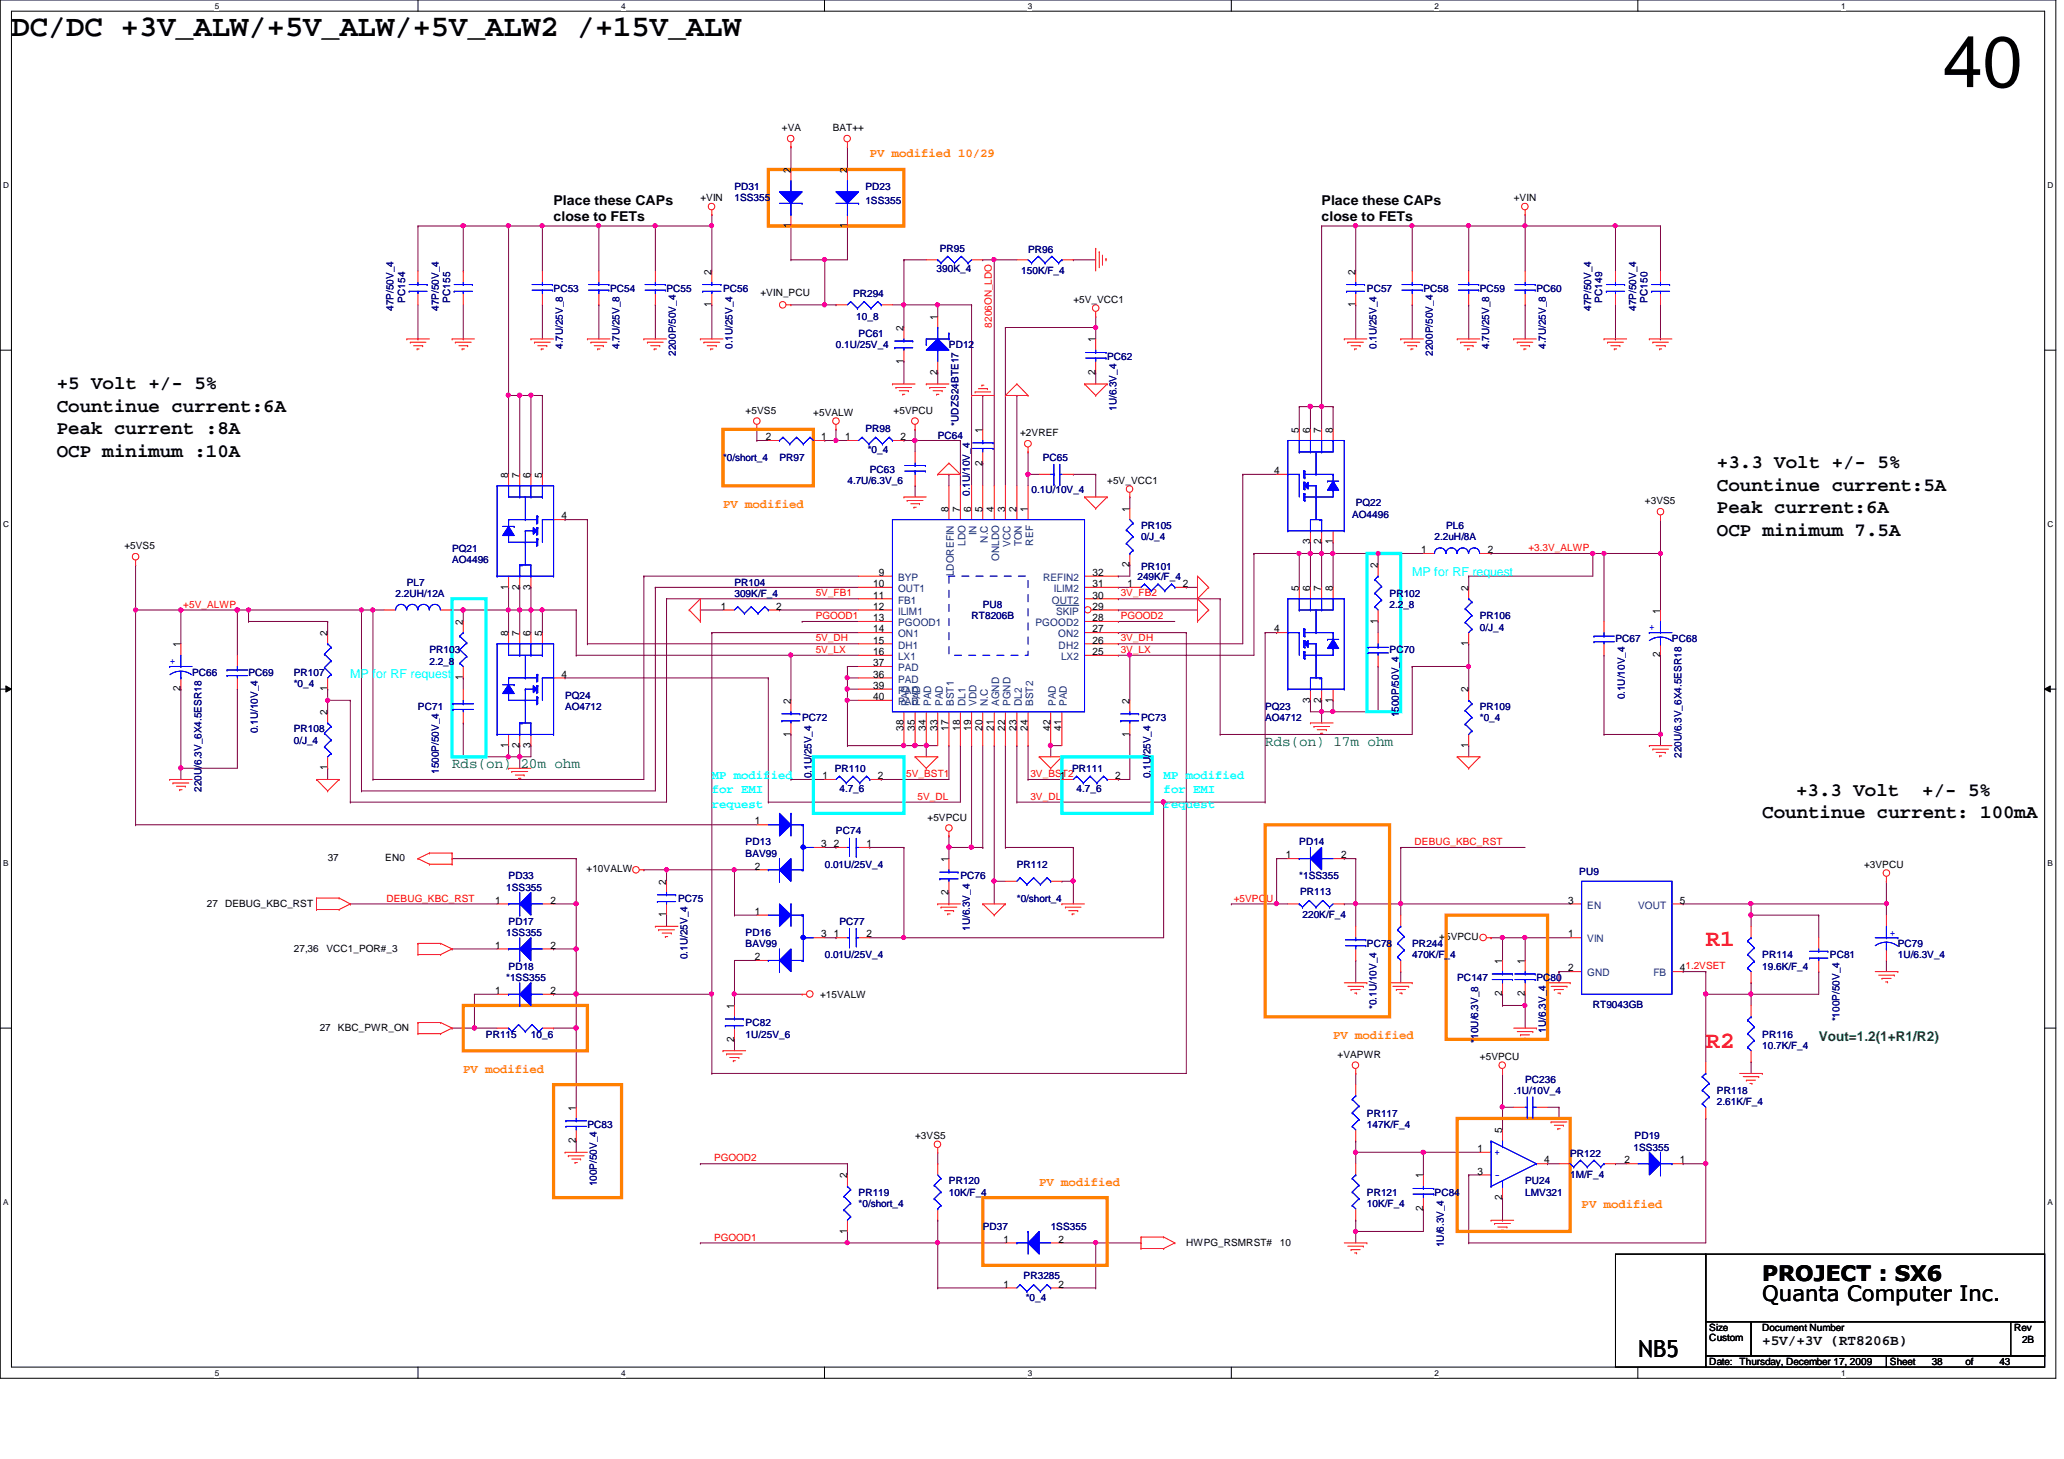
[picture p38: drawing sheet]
<svg xmlns="http://www.w3.org/2000/svg" width="297mm" height="210mm" viewBox="0 0 297 210" stroke-linecap="round" stroke-linejoin="round" font-family="sans-serif">
<defs><g id="words">
<text font-size="10.4" x="279.6" y="12.5">40</text>
<text font-size="4.4" x="1.6" y="5.2">DC/DC +3V_ALW/+5V_ALW/+5V_ALW2 /+15V_ALW</text>
<g font-size="3.4" fill="#f00">
<text x="245.5" y="136.1">R1</text>
<text x="245.5" y="150.7">R2</text>
</g>
<text font-size="3.4" x="235.8" y="195.2">NB5</text>
<g font-size="3">
<text x="253.6" y="184.3">PROJECT : SX6</text>
<text x="253.6" y="187.2">Quanta Computer Inc.</text>
</g>
<g font-size="2.8">
<text x="8.2" y="56">+5 Volt +/- 5%</text>
<text x="8.2" y="59.2">Countinue current:6A</text>
<text x="8.2" y="62.4">Peak current :8A</text>
<text x="8.2" y="65.7">OCP minimum :10A</text>
<text x="247.1" y="67.4">+3.3 Volt +/- 5%</text>
<text x="247.1" y="70.6">Countinue current:5A</text>
<text x="247.1" y="73.8">Peak current:6A</text>
<text x="247.1" y="77.1">OCP minimum 7.5A</text>
<text x="253.6" y="117.7">Countinue current: 100mA</text>
<text x="258.5" y="114.5">+3.3 Volt</text>
<text x="276.6" y="114.5">+/- 5%</text>
</g>
<g font-size="2.1" fill="#008000">
<text x="182.1" y="107.3">Rds(on) 17m ohm</text>
<text x="65.1" y="110.5">Rds(on) 20m ohm</text>
</g>
<text font-size="2.1" x="253.6" y="193.5">+5V/+3V (RT8206B)</text>
<g font-size="1.9">
<text x="79.7" y="29.4">Place these CAPs</text>
<text x="190.2" y="29.4">Place these CAPs</text>
<text x="79.7" y="31.8">close to FETs</text>
<text x="190.2" y="31.8">close to FETs</text>
</g>
<text font-size="1.9" fill="#008000" x="261.7" y="149.7">Vout=1.2(1+R1/R2)</text>
<g font-size="1.8" fill="#ff8000">
<text x="125.2" y="22.6">PV modified 10/29</text>
<text x="104.1" y="73">PV modified</text>
<text x="191.9" y="149.4">PV modified</text>
<text x="66.7" y="154.3">PV modified</text>
<text x="149.6" y="170.6">PV modified</text>
<text x="227.6" y="173.8">PV modified</text>
</g>
<g font-size="1.8" fill="#0ff">
<text x="203.2" y="82.9">MP for RF request</text>
<text x="50.4" y="97.5">MP for RF request</text>
<text x="102.4" y="112.1">MP modified</text>
<text x="167.5" y="112.1">MP modified</text>
<text x="102.4" y="114.1">for EMI</text>
<text x="102.4" y="116.2">request</text>
<text x="167.5" y="114.1">for EMI</text>
<text x="167.5" y="116.2">request</text>
</g>
<g font-size="1.5">
<text x="113.8" y="24.8" transform="rotate(-90 113.8 24.8)">2</text>
<text x="121.9" y="24.8" transform="rotate(-90 121.9 24.8)">2</text>
<text x="113.8" y="32.8" transform="rotate(-90 113.8 32.8)">1</text>
<text x="121.9" y="32.8" transform="rotate(-90 121.9 32.8)">1</text>
<text x="102.4" y="39.5" transform="rotate(-90 102.4 39.5)">2</text>
<text x="195.1" y="39.5" transform="rotate(-90 195.1 39.5)">2</text>
<text x="102.4" y="44.2" transform="rotate(-90 102.4 44.2)">1</text>
<text x="130" y="47.6" transform="rotate(-90 130 47.6)">2</text>
<text x="134.9" y="46" transform="rotate(-90 134.9 46)">1</text>
<text x="195.1" y="44.2" transform="rotate(-90 195.1 44.2)">1</text>
<text x="130" y="52.3" transform="rotate(-90 130 52.3)">1</text>
<text x="134.9" y="53.9" transform="rotate(-90 134.9 53.9)">2</text>
<text x="157.6" y="53.9" transform="rotate(-90 157.6 53.9)">2</text>
<text x="157.6" y="49.2" transform="rotate(-90 157.6 49.2)">1</text>
<text x="110.2" y="63.3">2</text>
<text x="118.2" y="63.3">1</text>
<text x="121.6" y="63.3">1</text>
<text x="129.6" y="63.3">2</text>
<text x="141.4" y="62.2" transform="rotate(-90 141.4 62.2)">1</text>
<text x="186.9" y="62.2" transform="rotate(-90 186.9 62.2)">5</text>
<text x="188.5" y="62.2" transform="rotate(-90 188.5 62.2)">6</text>
<text x="190.2" y="62.2" transform="rotate(-90 190.2 62.2)">7</text>
<text x="191.8" y="62.2" transform="rotate(-90 191.8 62.2)">8</text>
<text x="73.1" y="68.7" transform="rotate(-90 73.1 68.7)">8</text>
<text x="74.8" y="68.7" transform="rotate(-90 74.8 68.7)">7</text>
<text x="76.4" y="68.7" transform="rotate(-90 76.4 68.7)">6</text>
<text x="78" y="68.7" transform="rotate(-90 78 68.7)">5</text>
<text x="141.4" y="67" transform="rotate(-90 141.4 67)">2</text>
<text x="183.4" y="68.2">4</text>
<text x="80.8" y="74.7">4</text>
<text x="136.5" y="73.6" transform="rotate(-90 136.5 73.6)">8</text>
<text x="138.2" y="73.6" transform="rotate(-90 138.2 73.6)">7</text>
<text x="139.8" y="73.6" transform="rotate(-90 139.8 73.6)">6</text>
<text x="141.4" y="73.6" transform="rotate(-90 141.4 73.6)">5</text>
<text x="143" y="73.6" transform="rotate(-90 143 73.6)">4</text>
<text x="144.6" y="73.6" transform="rotate(-90 144.6 73.6)">3</text>
<text x="146.3" y="73.6" transform="rotate(-90 146.3 73.6)">2</text>
<text x="147.9" y="73.6" transform="rotate(-90 147.9 73.6)">1</text>
<text x="162.6" y="73.6" transform="rotate(-90 162.6 73.6)">1</text>
<text x="126.5" y="82.8">9</text>
<text x="157.2" y="82.8">32</text>
<text x="162.6" y="81.6" transform="rotate(-90 162.6 81.6)">2</text>
<text x="188.5" y="78.3" transform="rotate(-90 188.5 78.3)">3</text>
<text x="190.2" y="78.3" transform="rotate(-90 190.2 78.3)">2</text>
<text x="191.8" y="78.3" transform="rotate(-90 191.8 78.3)">1</text>
<text x="198.3" y="81.7" transform="rotate(-90 198.3 81.7)">2</text>
<text x="204.5" y="79.6">1</text>
<text x="214.1" y="79.6">2</text>
<text x="66.6" y="89.9" transform="rotate(-90 66.6 89.9)">2</text>
<text x="73.1" y="84.8" transform="rotate(-90 73.1 84.8)">1</text>
<text x="74.8" y="84.8" transform="rotate(-90 74.8 84.8)">2</text>
<text x="76.4" y="84.8" transform="rotate(-90 76.4 84.8)">3</text>
<text x="103.8" y="87.7">1</text>
<text x="111.7" y="87.7">2</text>
<text x="125.7" y="84.5">10</text>
<text x="125.7" y="86.1">11</text>
<text x="125.7" y="87.7">12</text>
<text x="125.7" y="89.4">13</text>
<text x="157.2" y="89.4">28</text>
<text x="157.2" y="87.7">29</text>
<text x="157.2" y="86.1">30</text>
<text x="157.2" y="84.5">31</text>
<text x="162.3" y="84.5">1</text>
<text x="170.2" y="84.5">2</text>
<text x="186.9" y="85" transform="rotate(-90 186.9 85)">5</text>
<text x="188.5" y="85" transform="rotate(-90 188.5 85)">6</text>
<text x="190.2" y="85" transform="rotate(-90 190.2 85)">7</text>
<text x="191.8" y="85" transform="rotate(-90 191.8 85)">8</text>
<text x="198.3" y="89.7" transform="rotate(-90 198.3 89.7)">1</text>
<text x="211.3" y="85" transform="rotate(-90 211.3 85)">2</text>
<text x="238.9" y="88.3" transform="rotate(-90 238.9 88.3)">1</text>
<text x="26" y="93.1" transform="rotate(-90 26 93.1)">1</text>
<text x="47.1" y="91.5" transform="rotate(-90 47.1 91.5)">2</text>
<text x="73.1" y="91.5" transform="rotate(-90 73.1 91.5)">8</text>
<text x="74.8" y="91.5" transform="rotate(-90 74.8 91.5)">7</text>
<text x="76.4" y="91.5" transform="rotate(-90 76.4 91.5)">6</text>
<text x="78" y="91.5" transform="rotate(-90 78 91.5)">5</text>
<text x="125.7" y="91">14</text>
<text x="125.7" y="92.6">15</text>
<text x="125.7" y="94.2">16</text>
<text x="125.7" y="95.8">37</text>
<text x="157.2" y="94.2">25</text>
<text x="157.2" y="92.6">26</text>
<text x="157.2" y="91">27</text>
<text x="183.4" y="91">4</text>
<text x="211.3" y="93" transform="rotate(-90 211.3 93)">1</text>
<text x="238.9" y="94.6" transform="rotate(-90 238.9 94.6)">2</text>
<text x="26" y="99.5" transform="rotate(-90 26 99.5)">2</text>
<text x="47.1" y="99.5" transform="rotate(-90 47.1 99.5)">1</text>
<text x="66.6" y="97.8" transform="rotate(-90 66.6 97.8)">1</text>
<text x="80.8" y="97.5">4</text>
<text x="113.8" y="101.3" transform="rotate(-90 113.8 101.3)">2</text>
<text x="125.7" y="97.5">36</text>
<text x="125.7" y="99.1">39</text>
<text x="125.7" y="100.7">40</text>
<text x="162.6" y="101.3" transform="rotate(-90 162.6 101.3)">2</text>
<text x="188.5" y="101.1" transform="rotate(-90 188.5 101.1)">3</text>
<text x="190.2" y="101.1" transform="rotate(-90 190.2 101.1)">2</text>
<text x="191.8" y="101.1" transform="rotate(-90 191.8 101.1)">1</text>
<text x="211.3" y="99.6" transform="rotate(-90 211.3 99.6)">2</text>
<text x="47.1" y="102.9" transform="rotate(-90 47.1 102.9)">2</text>
<text x="73.1" y="107.6" transform="rotate(-90 73.1 107.6)">1</text>
<text x="74.8" y="107.6" transform="rotate(-90 74.8 107.6)">2</text>
<text x="76.4" y="107.6" transform="rotate(-90 76.4 107.6)">3</text>
<text x="113.8" y="106" transform="rotate(-90 113.8 106)">1</text>
<text x="130" y="105.2" transform="rotate(-90 130 105.2)">38</text>
<text x="131.7" y="105.2" transform="rotate(-90 131.7 105.2)">35</text>
<text x="133.3" y="105.2" transform="rotate(-90 133.3 105.2)">34</text>
<text x="134.9" y="105.2" transform="rotate(-90 134.9 105.2)">33</text>
<text x="136.5" y="105.2" transform="rotate(-90 136.5 105.2)">17</text>
<text x="138.2" y="105.2" transform="rotate(-90 138.2 105.2)">18</text>
<text x="139.8" y="105.2" transform="rotate(-90 139.8 105.2)">19</text>
<text x="141.4" y="105.2" transform="rotate(-90 141.4 105.2)">20</text>
<text x="143" y="105.2" transform="rotate(-90 143 105.2)">21</text>
<text x="144.6" y="105.2" transform="rotate(-90 144.6 105.2)">22</text>
<text x="146.3" y="105.2" transform="rotate(-90 146.3 105.2)">23</text>
<text x="147.9" y="105.2" transform="rotate(-90 147.9 105.2)">24</text>
<text x="151.2" y="105.2" transform="rotate(-90 151.2 105.2)">42</text>
<text x="152.8" y="105.2" transform="rotate(-90 152.8 105.2)">41</text>
<text x="162.6" y="106" transform="rotate(-90 162.6 106)">1</text>
<text x="211.3" y="107.6" transform="rotate(-90 211.3 107.6)">1</text>
<text x="47.1" y="110.8" transform="rotate(-90 47.1 110.8)">1</text>
<text x="118.4" y="112.1">1</text>
<text x="126.3" y="112.1">2</text>
<text x="152.5" y="112.1">1</text>
<text x="160.5" y="112.1">2</text>
<text x="108.6" y="118.6">1</text>
<text x="108.6" y="125.1">2</text>
<text x="118.2" y="121.9">3</text>
<text x="120" y="121.9">2</text>
<text x="124.7" y="121.9">1</text>
<text x="136.5" y="124" transform="rotate(-90 136.5 124)">1</text>
<text x="185" y="123.5">1</text>
<text x="193" y="123.5">2</text>
<text x="71.2" y="130">1</text>
<text x="79.2" y="130">2</text>
<text x="95.9" y="132" transform="rotate(-90 95.9 132)">1</text>
<text x="95.9" y="127.3" transform="rotate(-90 95.9 127.3)">2</text>
<text x="108.6" y="131.6">1</text>
<text x="136.5" y="128.7" transform="rotate(-90 136.5 128.7)">2</text>
<text x="225.7" y="130">3</text>
<text x="241.8" y="130">5</text>
<text x="71.2" y="136.5">1</text>
<text x="79.2" y="136.5">2</text>
<text x="118.2" y="134.9">3</text>
<text x="120" y="134.9">1</text>
<text x="124.7" y="134.9">2</text>
<text x="225.7" y="134.9">1</text>
<text x="71.2" y="143">1</text>
<text x="79.2" y="143">2</text>
<text x="108.6" y="138.1">2</text>
<text x="216.2" y="143.3" transform="rotate(-90 216.2 143.3)">2</text>
<text x="216.2" y="138.6" transform="rotate(-90 216.2 138.6)">1</text>
<text x="219.5" y="143.3" transform="rotate(-90 219.5 143.3)">2</text>
<text x="219.5" y="138.6" transform="rotate(-90 219.5 138.6)">1</text>
<text x="225.7" y="139.7">2</text>
<text x="241.8" y="139.7">41.2VSET</text>
<text x="105.7" y="149.9" transform="rotate(-90 105.7 149.9)">2</text>
<text x="105.7" y="145.2" transform="rotate(-90 105.7 145.2)">1</text>
<text x="82.9" y="159.8" transform="rotate(-90 82.9 159.8)">1</text>
<text x="82.9" y="164.5" transform="rotate(-90 82.9 164.5)">2</text>
<text x="212.6" y="165.7">1</text>
<text x="216.2" y="163" transform="rotate(-90 216.2 163)">5</text>
<text x="222.2" y="167.4">4</text>
<text x="233.8" y="167.4">2</text>
<text x="241.8" y="167.4">1</text>
<text x="121.9" y="169.5" transform="rotate(-90 121.9 169.5)">2</text>
<text x="204.8" y="169.5" transform="rotate(-90 204.8 169.5)">1</text>
<text x="212.6" y="169">3</text>
<text x="216.2" y="172.6" transform="rotate(-90 216.2 172.6)">2</text>
<text x="121.9" y="177.5" transform="rotate(-90 121.9 177.5)">1</text>
<text x="144.4" y="178.8">1</text>
<text x="152.4" y="178.8">2</text>
<text x="204.8" y="174.2" transform="rotate(-90 204.8 174.2)">2</text>
<text x="144.4" y="185.3">1</text>
<text x="152.4" y="185.3">2</text>
</g>
<g font-size="1.5" fill="#004080">
<text x="140.5" y="77" transform="rotate(-90 140.5 77)">IN</text>
<text x="129.2" y="83.6">BYP</text>
<text x="137.3" y="82.9" transform="rotate(-90 137.3 82.9)">LDOREFIN</text>
<text x="138.9" y="78.5" transform="rotate(-90 138.9 78.5)">LDO</text>
<text x="142.2" y="78.1" transform="rotate(-90 142.2 78.1)">N.C</text>
<text x="143.8" y="80.7" transform="rotate(-90 143.8 80.7)">ONLDO</text>
<text x="145.4" y="78.7" transform="rotate(-90 145.4 78.7)">VCC</text>
<text x="147.1" y="78.6" transform="rotate(-90 147.1 78.6)">TON</text>
<text x="148.7" y="78.5" transform="rotate(-90 148.7 78.5)">REF</text>
<text x="150.1" y="83.6">REFIN2</text>
<text x="129.2" y="85.2">OUT1</text>
<text x="129.2" y="86.8">FB1</text>
<text x="129.2" y="88.4">ILIM1</text>
<text x="151.4" y="86.8">OUT2</text>
<text x="151.7" y="85.2">ILIM2</text>
<text x="152" y="88.4">SKIP</text>
<text x="129.2" y="90.1">PGOOD1</text>
<text x="129.2" y="91.7">ON1</text>
<text x="129.2" y="93.3">DH1</text>
<text x="129.2" y="95">LX1</text>
<text x="149" y="90.1">PGOOD2</text>
<text x="152.3" y="91.7">ON2</text>
<text x="152.4" y="93.3">DH2</text>
<text x="152.7" y="95">LX2</text>
<text x="129.2" y="98.2">PAD</text>
<text x="129.2" y="96.6">PAD</text>
<text x="129.2" y="99.8">PAD</text>
<text x="129.2" y="101.4">PAD</text>
<text x="130.8" y="101.6" transform="rotate(-90 130.8 101.6)">PAD</text>
<text x="132.4" y="101.6" transform="rotate(-90 132.4 101.6)">PAD</text>
<text x="134" y="101.6" transform="rotate(-90 134 101.6)">PAD</text>
<text x="135.7" y="101.6" transform="rotate(-90 135.7 101.6)">PAD</text>
<text x="137.3" y="101.6" transform="rotate(-90 137.3 101.6)">BST1</text>
<text x="138.9" y="101.6" transform="rotate(-90 138.9 101.6)">DL1</text>
<text x="140.5" y="101.6" transform="rotate(-90 140.5 101.6)">VDD</text>
<text x="142.2" y="101.6" transform="rotate(-90 142.2 101.6)">N.C</text>
<text x="143.8" y="101.6" transform="rotate(-90 143.8 101.6)">AGND</text>
<text x="145.4" y="101.6" transform="rotate(-90 145.4 101.6)">PGND</text>
<text x="147.1" y="101.6" transform="rotate(-90 147.1 101.6)">DL2</text>
<text x="148.7" y="101.6" transform="rotate(-90 148.7 101.6)">BST2</text>
<text x="151.9" y="101.6" transform="rotate(-90 151.9 101.6)">PAD</text>
<text x="153.5" y="101.6" transform="rotate(-90 153.5 101.6)">PAD</text>
<text x="228.4" y="130.7">EN</text>
<text x="235.8" y="130.7">VOUT</text>
<text x="228.4" y="135.6">VIN</text>
<text x="228.4" y="140.5">GND</text>
<text x="238" y="140.5">FB</text>
</g>
<g font-size="1.4">
<text x="112.5" y="18.9">+VA</text>
<text x="119.8" y="18.9">BAT++</text>
<text x="100.8" y="29">+VIN</text>
<text x="217.8" y="29">+VIN</text>
<text x="109.4" y="42.6">+VIN_PCU</text>
<text x="154.5" y="43.6">+5V_VCC1</text>
<text x="107.3" y="59.5">+5VS5</text>
<text x="117" y="59.9">+5VALW</text>
<text x="128.6" y="59.5">+5VPCU</text>
<text x="146.8" y="62.8">+2VREF</text>
<text x="159.3" y="69.6">+5V_VCC1</text>
<text x="236.7" y="72.6">+3VS5</text>
<text x="17.9" y="79">+5VS5</text>
<text x="133.5" y="118.1">+5VPCU</text>
<text x="47.2" y="123.9">37</text>
<text x="55.5" y="123.9">EN0</text>
<text x="84.4" y="125.5">+10VALW</text>
<text x="268.3" y="124.9">+3VPCU</text>
<text x="29.8" y="130.4">27</text>
<text x="32.4" y="130.4">DEBUG_KBC_RST</text>
<text x="42.3" y="136.9">27,36</text>
<text x="47" y="136.9">VCC1_POR#_3</text>
<text x="207.1" y="135.3">+5VPCU</text>
<text x="118" y="143.6">+15VALW</text>
<text x="46" y="148.3">27</text>
<text x="48.6" y="148.3">KBC_PWR_ON</text>
<text x="192.5" y="152.2">+VAPWR</text>
<text x="213" y="152.5">+5VPCU</text>
<text x="131.7" y="163.9">+3VS5</text>
<text x="170.7" y="179.2">HWPG_RSMRST#</text>
<text x="184.2" y="179.2">10</text>
<text x="246" y="191.5">Size</text>
<text x="253.6" y="191.5">Document Number</text>
<text x="289.9" y="191.5">Rev</text>
<text x="246" y="196.4">Date: Thursday, December 17, 2009</text>
<text x="246" y="193">Custom</text>
<text x="272" y="196.4">Sheet</text>
<text x="278" y="196.4">38</text>
<text x="282.9" y="196.4">of</text>
<text x="287.7" y="196.4">43</text>
<text x="291" y="193.2">2B</text>
</g>
<g font-size="1.4" fill="#000080">
<text x="105.7" y="27.3">PD31</text>
<text x="105.7" y="29">1SS355</text>
<text x="124.5" y="27.3">PD23</text>
<text x="124.5" y="29.3">1SS355</text>
<text x="79.7" y="42">PC53</text>
<text x="87.8" y="42">PC54</text>
<text x="95.9" y="42">PC55</text>
<text x="104.1" y="42">PC56</text>
<text x="134.8" y="39.2">390K_4</text>
<text x="135.3" y="36.3">PR95</text>
<text x="147" y="39.4">150K/F_4</text>
<text x="148" y="36.4">PR96</text>
<text x="196.7" y="42">PC57</text>
<text x="204.8" y="42">PC58</text>
<text x="213" y="42">PC59</text>
<text x="221.1" y="42">PC60</text>
<text x="56.6" y="44.7" transform="rotate(-90 56.6 44.7)">47P/50V_4</text>
<text x="58.3" y="43.6" transform="rotate(-90 58.3 43.6)">PC154</text>
<text x="63.2" y="44.7" transform="rotate(-90 63.2 44.7)">47P/50V_4</text>
<text x="64.8" y="43.6" transform="rotate(-90 64.8 43.6)">PC155</text>
<text x="122.8" y="42.8">PR294</text>
<text x="123.2" y="46.1">10_8</text>
<text x="229" y="44.7" transform="rotate(-90 229 44.7)">47P/50V_4</text>
<text x="230.6" y="43.6" transform="rotate(-90 230.6 43.6)">PC149</text>
<text x="235.5" y="44.7" transform="rotate(-90 235.5 44.7)">47P/50V_4</text>
<text x="237.1" y="43.6" transform="rotate(-90 237.1 43.6)">PC150</text>
<text x="81" y="50.2" transform="rotate(-90 81 50.2)">4.7U/25V_8</text>
<text x="89.2" y="50.2" transform="rotate(-90 89.2 50.2)">4.7U/25V_8</text>
<text x="97.3" y="51.2" transform="rotate(-90 97.3 51.2)">2200P/50V_4</text>
<text x="105.4" y="50.2" transform="rotate(-90 105.4 50.2)">0.1U/25V_4</text>
<text x="120.3" y="50.1">0.1U/25V_4</text>
<text x="123.6" y="48.5">PC61</text>
<text x="136.6" y="50.1">PD12</text>
<text x="159.3" y="51.7">PC62</text>
<text x="198.1" y="50.2" transform="rotate(-90 198.1 50.2)">0.1U/25V_4</text>
<text x="206.2" y="51.2" transform="rotate(-90 206.2 51.2)">2200P/50V_4</text>
<text x="214.3" y="50.2" transform="rotate(-90 214.3 50.2)">4.7U/25V_8</text>
<text x="222.5" y="50.2" transform="rotate(-90 222.5 50.2)">4.7U/25V_8</text>
<text x="160.7" y="59.1" transform="rotate(-90 160.7 59.1)">1U/6.3V_4</text>
<text x="124.5" y="62.1">PR98</text>
<text x="124.9" y="65.2">*0_4</text>
<text x="135" y="63.1">PC64</text>
<text x="137.9" y="61.3" transform="rotate(-90 137.9 61.3)">*UDZS24BTE17</text>
<text x="104.1" y="66.4">*0/short_4</text>
<text x="112.2" y="66.4">PR97</text>
<text x="122" y="69.6">4.7U/6.3V_6</text>
<text x="125.2" y="68">PC63</text>
<text x="139.6" y="71.3" transform="rotate(-90 139.6 71.3)">0.1U/10V_4</text>
<text x="148.5" y="70.9">0.1U/10V_4</text>
<text x="150.1" y="66.4">PC65</text>
<text x="164.2" y="76.1">PR105</text>
<text x="164.2" y="77.7">0/J_4</text>
<text x="194.6" y="74.5">AO4496</text>
<text x="195.1" y="72.9">PQ22</text>
<text x="206.5" y="77.7">2.2uH/8A</text>
<text x="208.1" y="76.1">PL6</text>
<text x="65.1" y="79.4">PQ21</text>
<text x="65.1" y="81">AO4496</text>
<text x="163.7" y="83.4">249K/F_4</text>
<text x="164.2" y="82">PR101</text>
<text x="56.9" y="85.9">2.2UH/12A</text>
<text x="58.5" y="84.2">PL7</text>
<text x="105.7" y="84.2">PR104</text>
<text x="105.7" y="85.9">309K/F_4</text>
<text x="139.8" y="89.1">RT8206B</text>
<text x="141.4" y="87.5">PU8</text>
<text x="200" y="85.9">PR102</text>
<text x="200" y="87.5">2.2_8</text>
<text x="213" y="89.1">PR106</text>
<text x="61.8" y="94">PR103</text>
<text x="61.8" y="95.6">2.2_8</text>
<text x="200" y="94">PC70</text>
<text x="213" y="90.8">0/J_4</text>
<text x="232.5" y="92.4">PC67</text>
<text x="240.6" y="92.4">PC68</text>
<text x="27.6" y="97.2">PC66</text>
<text x="35.8" y="97.2">PC69</text>
<text x="42.3" y="97.2">PR107</text>
<text x="42.3" y="98.9">*0_4</text>
<text x="81.3" y="100.5">PQ24</text>
<text x="233.8" y="100.6" transform="rotate(-90 233.8 100.6)">0.1U/10V_4</text>
<text x="37.1" y="105.5" transform="rotate(-90 37.1 105.5)">0.1U/10V_4</text>
<text x="42.3" y="105.4">PR108</text>
<text x="42.3" y="107">0/J_4</text>
<text x="60.2" y="102.1">PC71</text>
<text x="81.3" y="102.1">AO4712</text>
<text x="115.4" y="103.8">PC72</text>
<text x="164.2" y="103.8">PC73</text>
<text x="182.1" y="102.1">PQ23</text>
<text x="182.1" y="103.8">AO4712</text>
<text x="201.3" y="103.2" transform="rotate(-90 201.3 103.2)">1500P/50V_4</text>
<text x="213" y="102.1">PR109</text>
<text x="213" y="103.8">*0_4</text>
<text x="29" y="113.9" transform="rotate(-90 29 113.9)">220U/6.3V_6X4.5ESR18</text>
<text x="63.2" y="111.3" transform="rotate(-90 63.2 111.3)">1500P/50V_4</text>
<text x="116.8" y="112" transform="rotate(-90 116.8 112)">0.1U/25V_4</text>
<text x="120.1" y="111.1">PR110</text>
<text x="154.3" y="111.1">PR111</text>
<text x="165.6" y="112" transform="rotate(-90 165.6 112)">0.1U/25V_4</text>
<text x="242" y="109.1" transform="rotate(-90 242 109.1)">220U/6.3V_6X4.5ESR18</text>
<text x="120.8" y="114">4.7_6</text>
<text x="154.9" y="114">4.7_6</text>
<text x="107.3" y="121.6">PD13</text>
<text x="107.3" y="123.3">BAV99</text>
<text x="118.7" y="124.9">0.01U/25V_4</text>
<text x="120.3" y="120">PC74</text>
<text x="146.3" y="124.9">PR112</text>
<text x="187" y="121.6">PD14</text>
<text x="227.3" y="125.9">PU9</text>
<text x="72.9" y="128.1">1SS355</text>
<text x="73.2" y="126.5">PD33</text>
<text x="97.6" y="129.8">PC75</text>
<text x="138.2" y="126.5">PC76</text>
<text x="146.3" y="129.8">*0/short_4</text>
<text x="187" y="126.5">*1SS355</text>
<text x="187.1" y="128.8">PR113</text>
<text x="72.9" y="134.6">1SS355</text>
<text x="73.2" y="133">PD17</text>
<text x="107.3" y="134.6">PD16</text>
<text x="107.3" y="136.3">BAV99</text>
<text x="118.7" y="137.9">0.01U/25V_4</text>
<text x="120.8" y="133">PC77</text>
<text x="139.6" y="133.9" transform="rotate(-90 139.6 133.9)">1U/6.3V_4</text>
<text x="187.4" y="132">220K/F_4</text>
<text x="196.7" y="136.3">PC78</text>
<text x="203.2" y="136.3">PR244</text>
<text x="203.2" y="137.9">470K/F_4</text>
<text x="253.6" y="137.9">PR114</text>
<text x="263.4" y="137.9">PC81</text>
<text x="273.1" y="136.3">PC79</text>
<text x="273.1" y="137.9">1U/6.3V_4</text>
<text x="72.9" y="141.1">*1SS355</text>
<text x="73.2" y="139.5">PD18</text>
<text x="98.9" y="138" transform="rotate(-90 98.9 138)">0.1U/25V_4</text>
<text x="209.7" y="141.1">PC147</text>
<text x="221.1" y="141.1">PC80</text>
<text x="253.6" y="139.5">19.6K/F_4</text>
<text x="69.9" y="149.3">PR115</text>
<text x="76.4" y="149.3">10_6</text>
<text x="107.3" y="147.7">PC82</text>
<text x="107.3" y="149.3">1U/25V_6</text>
<text x="198.1" y="145.2" transform="rotate(-90 198.1 145.2)">*0.1U/10V_4</text>
<text x="222.5" y="148.5" transform="rotate(-90 222.5 148.5)">1U/6.3V_4</text>
<text x="229.2" y="145">RT9043GB</text>
<text x="253.6" y="149.3">PR116</text>
<text x="264.7" y="146.9" transform="rotate(-90 264.7 146.9)">*100P/50V_4</text>
<text x="212.7" y="150" transform="rotate(-90 212.7 150)">*10U/6.3V_8</text>
<text x="219.5" y="155.8">PC236</text>
<text x="253.6" y="150.9">10.7K/F_4</text>
<text x="196.7" y="160.7">PR117</text>
<text x="217.8" y="157.4">.1U/10V_4</text>
<text x="247.1" y="157.4">PR118</text>
<text x="247.1" y="159">2.61K/F_4</text>
<text x="84.5" y="162.3">PC83</text>
<text x="196.7" y="162.3">147K/F_4</text>
<text x="226" y="166.5">PR122</text>
<text x="235.1" y="165.5">1SS355</text>
<text x="235.2" y="163.9">PD19</text>
<text x="85.9" y="170.7" transform="rotate(-90 85.9 170.7)">100P/50V_4</text>
<text x="123.6" y="172">PR119</text>
<text x="123.6" y="173.7">*0/short_4</text>
<text x="136.6" y="170.4">PR120</text>
<text x="136.6" y="172">10K/F_4</text>
<text x="196.7" y="172">PR121</text>
<text x="196.7" y="173.7">10K/F_4</text>
<text x="206.5" y="172">PC84</text>
<text x="219.5" y="170.4">PU24</text>
<text x="219.5" y="172">LMV321</text>
<text x="226" y="169.4">1M/F_4</text>
<text x="141.4" y="176.9">PD37</text>
<text x="151.2" y="176.9">1SS355</text>
<text x="207.8" y="179.5" transform="rotate(-90 207.8 179.5)">1U/6.3V_4</text>
<text x="147.3" y="184.1">PR3285</text>
<text x="147.6" y="187.2">*0_4</text>
</g>
<g font-size="1.4" fill="#f00">
<text x="142.7" y="47.1" transform="rotate(-90 142.7 47.1)">8206ON_LDO</text>
<text x="220" y="79.3">+3.3V_ALWP</text>
<text x="26.4" y="87.4">+5V_ALWP</text>
<text x="117.4" y="85.8">5V_FB1</text>
<text x="117.4" y="89.1">PGOOD1</text>
<text x="161.3" y="85.8">3V_FB2</text>
<text x="161.3" y="89.1">PGOOD2</text>
<text x="117.4" y="93.9">5V_LX</text>
<text x="117.4" y="92.3">5V_DH</text>
<text x="161.3" y="93.9">3V_LX</text>
<text x="161.3" y="92.3">3V_DH</text>
<text x="130.4" y="111.8">5V_BST1</text>
<text x="148.3" y="111.8">3V_BST2</text>
<text x="132" y="115.1">5V_DL</text>
<text x="148.3" y="115.1">3V_DL</text>
<text x="203.6" y="121.6">DEBUG_KBC_RST</text>
<text x="55.6" y="129.7">DEBUG_KBC_RST</text>
<text x="177.5" y="129.7">+5VPCU</text>
<text x="102.8" y="167.1">PGOOD2</text>
<text x="102.8" y="178.5">PGOOD1</text>
</g>
<g font-size="1.4" fill="#00f">
<text x="24.4" y="95.5">+</text>
<text x="237.4" y="90.6">+</text>
<text x="272" y="134.6">+</text>
<text x="215.1" y="166.2">+</text>
<text x="215.1" y="169.4">-</text>
</g>
<g font-size="1.2">
<text x="30.9" y="1.2">5</text>
<text x="89.4" y="1.2">4</text>
<text x="147.9" y="1.2">3</text>
<text x="206.5" y="1.2">2</text>
<text x="265" y="1.2">1</text>
<text x=".5" y="27.1">D</text>
<text x="294.7" y="27.1">D</text>
<text x=".5" y="75.8">C</text>
<text x="294.7" y="75.8">C</text>
<text x=".5" y="124.6">B</text>
<text x="294.7" y="124.6">B</text>
<text x=".5" y="173.4">A</text>
<text x="294.7" y="173.4">A</text>
<text x="30.9" y="197.9">5</text>
<text x="89.4" y="197.9">4</text>
<text x="147.9" y="197.9">3</text>
<text x="206.5" y="197.9">2</text>
<text x="265" y="197.9">1</text>
</g>
</g></defs>
<path d="M0 0h295.9v198.3h-295.9zM1.6 1.6h292.7v195.1h-292.7z" fill="none" stroke="#000" stroke-width=".14"/>
<g fill="#fff">
<path d="M30.9 .2h.6v1.3h-.6z"/>
<path d="M30.9 196.8h.6v1.4h-.6z"/>
</g>
<path d="M60.2 0v1.6M60.2 196.7v1.6" fill="none" stroke="#000" stroke-width=".14"/>
<g fill="#fff">
<path d="M89.4 .2h.6v1.3h-.6z"/>
<path d="M89.4 196.8h.6v1.4h-.6z"/>
</g>
<path d="M118.7 0v1.6M118.7 196.7v1.6" fill="none" stroke="#000" stroke-width=".14"/>
<g fill="#fff">
<path d="M147.9 .2h.6v1.3h-.6z"/>
<path d="M147.9 196.8h.6v1.4h-.6z"/>
</g>
<path d="M177.2 0v1.6M177.2 196.7v1.6" fill="none" stroke="#000" stroke-width=".14"/>
<g fill="#fff">
<path d="M206.5 .2h.5v1.3h-.5z"/>
<path d="M206.5 196.8h.5v1.4h-.5z"/>
</g>
<path d="M235.7 0v1.6M235.7 196.7v1.6" fill="none" stroke="#000" stroke-width=".14"/>
<g fill="#fff">
<path d="M265 .2h.6v1.3h-.6z"/>
<path d="M265 196.8h.6v1.4h-.6z"/>
<path d="M.5 26h.8v1.3h-.8z"/>
<path d="M294.7 26h.8v1.3h-.8z"/>
<path d="M.5 74.8h.8v1.3h-.8z"/>
<path d="M294.7 74.8h.8v1.3h-.8z"/>
</g>
<path d="M0 50.4h1.6M294.3 50.4h1.6" fill="none" stroke="#000" stroke-width=".14"/>
<g fill="#fff">
<path d="M.5 123.5h.7v1.3h-.7z"/>
<path d="M294.7 123.5h.7v1.3h-.7z"/>
</g>
<path d="M0 99.1h1.6M.8 98.7l.8 .4-.8 .5zM294.3 99.1l.8-.4v.9zM294.3 99.1h1.6" fill="none" stroke="#000" stroke-width=".14"/>
<path d="M.8 98.7l.8 .4-.8 .5zM294.3 99.1l.8-.4v.9z" fill="#000"/>
<g fill="#fff">
<path d="M.5 172.3h.7v1.3h-.7z"/>
<path d="M294.7 172.3h.7v1.3h-.7z"/>
</g>
<path d="M0 147.9h1.6M294.3 147.9h1.6" fill="none" stroke="#000" stroke-width=".14"/>
<path d="M110.6 97.5h.1M110.6 97.5v17.9M105.7 131.7h.1M105.7 138.2h.1M105.7 131.7h3.2M105.7 138.2h3.2M139.8 121.9h1.6M141.4 121.9h.1M105.7 143h.1M105.7 143v1.7" fill="none" stroke="#800040" stroke-width=".14"/>
<circle cx="105.7" cy="143" r=".3" fill="#f0f"/>
<circle cx="105.7" cy="143" r=".3" fill="none" stroke="#f0f" stroke-width=".14"/>
<path d="M146.3 56.9h.1M146.3 56.9v13M136.6 68.2h.1M136.6 68.2v1.7M162.6 94.3h.1M162.6 94.3v6.5" fill="none" stroke="#800040" stroke-width=".14"/>
<circle cx="162.6" cy="94.2" r=".3" fill="#f0f"/>
<circle cx="162.6" cy="94.2" r=".3" fill="none" stroke="#f0f" stroke-width=".14"/>
<g fill="none" stroke="#800040" stroke-width=".14">
<path d="M135 43.9h.1M135 43.9h4.8M139.8 43.9h.1M139.8 43.9v26M95.9 86.1h.1M95.9 86.1h27.7M160.9 94.3h.1M160.9 94.3h19.6M162.6 94.3h.1M19.5 118.7h.1M19.5 118.7h89.4M160.9 112.1h.1"/>
<path d="M162.6 105.7h.1M162.6 105.7v6.4h-1.7M95.9 131.7h.1M95.9 131.7v1.6M105.7 149.5h.1M105.7 149.5v1.7"/>
</g>
<circle cx="134.9" cy="43.9" r=".3" fill="#f0f"/>
<circle cx="134.9" cy="43.9" r=".3" fill="none" stroke="#f0f" stroke-width=".14"/>
<path d="M180.5 79.6h.1M180.5 79.6v14.7M19.5 87.8h.1M19.5 87.8v30.9M146.3 107.3h.1M146.3 107.3v8.1" fill="none" stroke="#800040" stroke-width=".14"/>
<circle cx="19.5" cy="87.8" r=".3" fill="#f0f"/>
<circle cx="19.5" cy="87.8" r=".3" fill="none" stroke="#f0f" stroke-width=".14"/>
<path d="M105.7 125.1h.1M105.7 125.1h3.2" fill="none" stroke="#800040" stroke-width=".14"/>
<circle cx="105.7" cy="125.1" r=".3" fill="#f0f"/>
<circle cx="105.7" cy="125.1" r=".3" fill="none" stroke="#f0f" stroke-width=".14"/>
<path d="M34.2 87.8h.1M34.2 87.8h1.6M94.3 84.5h.1M94.3 84.5v29.3M170.7 91h.1M170.7 91v63.4M175.6 86.1h.1M175.6 86.1v19.6M211.4 107.3h.1M211.4 107.3v1.6" fill="none" stroke="#800040" stroke-width=".14"/>
<circle cx="34.1" cy="87.8" r=".31" fill="#f0f"/>
<circle cx="34.1" cy="87.8" r=".31" fill="none" stroke="#f0f" stroke-width=".14"/>
<g fill="none" stroke="#800040" stroke-width=".14">
<path d="M78.1 32.5h.1M78.1 32.5v6.5M102.4 32.5h.1M102.4 32.5v6.5M78.1 43.9h.1M78.1 43.9v4.9M52 87.8h.1M52 87.8v26M160.9 86.1h.1M160.9 91h.1M160.9 86.1h14.7M160.9 91h9.8"/>
<path d="M203.2 95.9h.1M203.2 95.9v9.8h-27.6M52 113.8h.1M52 113.8h42.3M175.6 105.7h.1"/>
</g>
<circle cx="102.4" cy="32.5" r=".3" fill="#f0f"/>
<circle cx="102.4" cy="32.5" r=".3" fill="none" stroke="#f0f" stroke-width=".14"/>
<path d="M102.4 43.9h.1M102.4 43.9v4.9M144.7 47.1h.1M144.7 47.1h13M92.7 82.9h.1M92.7 82.9v29.2h-39M53.7 112.1h.1" fill="none" stroke="#800040" stroke-width=".14"/>
<circle cx="157.7" cy="47.1" r=".3" fill="#f0f"/>
<circle cx="157.7" cy="47.1" r=".3" fill="none" stroke="#f0f" stroke-width=".14"/>
<path d="M203.2 32.5h.1M203.2 32.5v6.5M157.7 53.6h.1M157.7 53.6v1.6M203.2 43.9h.1M203.2 43.9v4.9M53.7 87.8h.1M53.7 87.8v24.3" fill="none" stroke="#800040" stroke-width=".14"/>
<circle cx="203.2" cy="32.5" r=".3" fill="#f0f"/>
<circle cx="203.2" cy="32.5" r=".3" fill="none" stroke="#f0f" stroke-width=".14"/>
<path d="M195.1 32.5h.1M195.1 32.5v6.5" fill="none" stroke="#800040" stroke-width=".14"/>
<circle cx="195.1" cy="32.5" r=".3" fill="#f0f"/>
<circle cx="195.1" cy="32.5" r=".3" fill="none" stroke="#f0f" stroke-width=".14"/>
<path d="M195.1 43.9h.1M195.1 43.9v4.9M100.8 87.8h.1M100.8 87.8h3.3M26 110.5h.1M26 110.5h8.2" fill="none" stroke="#800040" stroke-width=".14"/>
<circle cx="26" cy="110.5" r=".31" fill="#f0f"/>
<circle cx="26" cy="110.5" r=".31" fill="none" stroke="#f0f" stroke-width=".14"/>
<path d="M74.8 87.8h.1M74.8 87.8h1.6" fill="none" stroke="#800040" stroke-width=".14"/>
<circle cx="74.8" cy="87.8" r=".31" fill="#f0f"/>
<circle cx="74.8" cy="87.8" r=".31" fill="none" stroke="#f0f" stroke-width=".14"/>
<path d="M26 87.8h.1M26 87.8h8.2M76.4 84.5h.1M76.4 84.5v3.3" fill="none" stroke="#800040" stroke-width=".14"/>
<circle cx="34.1" cy="87.8" r=".31" fill="#f0f"/>
<circle cx="34.1" cy="87.8" r=".31" fill="none" stroke="#f0f" stroke-width=".14"/>
<g fill="none" stroke="#800040" stroke-width=".14">
<path d="M229.2 79.6h.1M229.2 79.6v3.3M239 79.6h.1M239 79.6v8.2M19.5 87.8h.1M19.5 87.8h6.5M115.4 89.4h.1M115.4 89.4h8.2M160.9 89.4h.1M160.9 89.4h8.2M170.7 84.5h.1M170.7 84.5h1.6"/>
<path d="M211.4 95.9h.1M211.4 95.9v3.2M74.8 108.9h.1M74.8 108.9v1.6M110.6 115.4h.1M110.6 115.4h27.6M239 105.7h.1M239 105.7v1.6M95.9 125.1h.1M95.9 125.1v1.7M118.7 134.9h1.6M120.3 134.9h.1"/>
</g>
<circle cx="95.9" cy="125.1" r=".3" fill="#f0f"/>
<circle cx="95.9" cy="125.1" r=".3" fill="none" stroke="#f0f" stroke-width=".14"/>
<path d="M167.5 115.4h.1M167.5 115.4v19.5M130.1 121.9h.1M130.1 121.9v13" fill="none" stroke="#800040" stroke-width=".14"/>
<circle cx="167.4" cy="115.4" r=".31" fill="#f0f"/>
<circle cx="167.4" cy="115.4" r=".31" fill="none" stroke="#f0f" stroke-width=".14"/>
<path d="M65.1 87.8h.1M65.1 87.8h1.6M66.7 87.8h.1M66.7 87.8v1.6M146.3 115.4h.1M146.3 115.4h21.2M92.7 125.1h.1M92.7 125.1h3.2M130.1 134.9h.1M130.1 134.9h37.4" fill="none" stroke="#800040" stroke-width=".14"/>
<circle cx="130" cy="134.9" r=".3" fill="#f0f"/>
<circle cx="130" cy="134.9" r=".3" fill="none" stroke="#f0f" stroke-width=".14"/>
<path d="M122 99.1h.1M122 99.1h1.6M105.7 143h.1M105.7 143h9.7" fill="none" stroke="#800040" stroke-width=".14"/>
<circle cx="121.9" cy="99.1" r=".31" fill="#f0f"/>
<circle cx="121.9" cy="99.1" r=".31" fill="none" stroke="#f0f" stroke-width=".14"/>
<path d="M143.1 37.4h.1M143.1 37.4h3.2M102.4 91h.1M102.4 91v52M198.3 89.4h.1M198.3 95.9h.1M198.3 89.4v1.6M198.3 95.9v6.5M68.3 147.9h.1M68.3 147.9h3.2" fill="none" stroke="#800040" stroke-width=".14"/>
<circle cx="68.3" cy="147.9" r=".31" fill="#f0f"/>
<circle cx="68.3" cy="147.9" r=".31" fill="none" stroke="#f0f" stroke-width=".14"/>
<path d="M154.5 68.2h.1M154.5 68.2h3.2M157.7 68.2h.1M157.7 68.2v3.3M102.4 143h.1M102.4 143v11.4" fill="none" stroke="#800040" stroke-width=".14"/>
<circle cx="102.4" cy="143" r=".3" fill="#f0f"/>
<circle cx="102.4" cy="143" r=".3" fill="none" stroke="#f0f" stroke-width=".14"/>
<g fill="none" stroke="#800040" stroke-width=".14">
<path d="M191.9 79.6h.1M191.9 79.6h6.4M198.3 79.6h.1M198.3 79.6v1.7M81.3 97.5h.1M81.3 97.5h29.3M141.4 107.3v14.6M148 107.3h.1M148 112.1h.1M148 107.3v4.8M148 112.1h4.8M151.2 107.3h.1"/>
<path d="M151.2 107.3v1.6M191.9 102.4h.1M191.9 102.4h6.4M136.6 130h.1M136.6 128.4v1.6M141.4 121.9h.1"/>
</g>
<circle cx="151.2" cy="107.2" r=".31" fill="#f0f"/>
<circle cx="151.2" cy="107.2" r=".31" fill="none" stroke="#f0f" stroke-width=".14"/>
<path d="M95.9 125.1h.1M95.9 125.1h9.8M82.9 143h.1M82.9 143h19.5" fill="none" stroke="#800040" stroke-width=".14"/>
<circle cx="82.9" cy="143" r=".31" fill="#f0f"/>
<circle cx="82.9" cy="143" r=".31" fill="none" stroke="#f0f" stroke-width=".14"/>
<g fill="none" stroke="#800040" stroke-width=".14">
<path d="M73.2 32.5h.1M73.2 32.5h4.9M162.6 71.5h.1M162.6 71.5v1.7M122 99.1h.1M122 99.1v1.7M160.9 82.9h.1M162.6 81.3h.1M162.6 81.3v1.6h-1.7M76.4 107.3h.1M76.4 107.3v1.6M122 100.8h.1"/>
<path d="M122 100.8h1.6M133.3 107.3h.1M133.3 107.3v1.6M118.7 121.9h1.6M120.3 121.9h.1M125.2 134.9h4.9M130.1 134.9h.1"/>
</g>
<circle cx="121.9" cy="100.7" r=".3" fill="#f0f"/>
<circle cx="121.9" cy="100.7" r=".3" fill="none" stroke="#f0f" stroke-width=".14"/>
<g fill="none" stroke="#800040" stroke-width=".14">
<path d="M157.7 45.5h.1M157.7 45.5v1.6M141.4 66.6h.1M141.4 66.6v3.3M66.7 97.5h.1M66.7 97.5v1.6M182.1 91h.1M182.1 91v24.4M66.7 104h.1M66.7 104v4.9M122 100.8h.1M122 100.8v6.5"/>
<path d="M167.5 115.4h14.6M182.1 115.4h.1M230.8 105.7h.1M230.8 105.7h8.2"/>
</g>
<circle cx="239" cy="105.6" r=".3" fill="#f0f"/>
<circle cx="239" cy="105.6" r=".3" fill="none" stroke="#f0f" stroke-width=".14"/>
<path d="M230.8 79.6h.1M230.8 79.6h8.2" fill="none" stroke="#800040" stroke-width=".14"/>
<circle cx="239" cy="79.6" r=".3" fill="#f0f"/>
<circle cx="239" cy="79.6" r=".3" fill="none" stroke="#f0f" stroke-width=".14"/>
<circle cx="230.8" cy="79.6" r=".3" fill="#f0f"/>
<circle cx="230.8" cy="79.6" r=".3" fill="none" stroke="#f0f" stroke-width=".14"/>
<path d="M141.4 56.9h.1M141.4 56.9v4.9M35.8 87.8h.1M35.8 87.8h16.2M160.9 92.6h.1M160.9 92.6h18M239 94.3h.1M239 94.3v11.4M105.7 138.2h.1M105.7 138.2v4.8" fill="none" stroke="#800040" stroke-width=".14"/>
<circle cx="35.8" cy="87.8" r=".3" fill="#f0f"/>
<circle cx="35.8" cy="87.8" r=".3" fill="none" stroke="#f0f" stroke-width=".14"/>
<g fill="none" stroke="#800040" stroke-width=".14">
<path d="M73.2 56.9h.1M73.2 56.9v11.3M47.2 99.1h.1M47.2 99.1v1.7M66.7 108.9h.1M66.7 108.9h6.5M151.2 107.3h.1M151.2 107.3h1.6M188.6 102.4h1.6M190.2 102.4h.1M190.2 100.8h.1M190.2 100.8v1.6"/>
<path d="M102.4 154.4h.1M102.4 154.4h68.3"/>
</g>
<circle cx="73.1" cy="56.8" r=".3" fill="#f0f"/>
<circle cx="73.1" cy="56.8" r=".3" fill="none" stroke="#f0f" stroke-width=".14"/>
<path d="M26 87.8h.1M26 87.8v4.8M34.2 87.8h.1M34.2 87.8v6.5" fill="none" stroke="#800040" stroke-width=".14"/>
<circle cx="26" cy="87.8" r=".31" fill="#f0f"/>
<circle cx="26" cy="87.8" r=".31" fill="none" stroke="#f0f" stroke-width=".14"/>
<path d="M195.1 32.5h.1M195.1 32.5h8.1" fill="none" stroke="#800040" stroke-width=".14"/>
<circle cx="195.1" cy="32.5" r=".3" fill="#f0f"/>
<circle cx="195.1" cy="32.5" r=".3" fill="none" stroke="#f0f" stroke-width=".14"/>
<path d="M148 68.2h.1M148 68.2h1.6" fill="none" stroke="#800040" stroke-width=".14"/>
<circle cx="147.9" cy="68.2" r=".31" fill="#f0f"/>
<circle cx="147.9" cy="68.2" r=".31" fill="none" stroke="#f0f" stroke-width=".14"/>
<path d="M94.3 32.5h.1M94.3 32.5h8.1M76.4 56.9h.1M76.4 56.9h1.7M78.1 56.9h.1M78.1 56.9v11.3M178.9 68.2h.1M178.9 68.2v24.4M100.8 167.4h.1M100.8 167.4h21.2" fill="none" stroke="#800040" stroke-width=".14"/>
<circle cx="76.4" cy="56.8" r=".3" fill="#f0f"/>
<circle cx="76.4" cy="56.8" r=".3" fill="none" stroke="#f0f" stroke-width=".14"/>
<path d="M73.2 32.5h.1M73.2 32.5v24.4" fill="none" stroke="#800040" stroke-width=".14"/>
<circle cx="73.1" cy="32.5" r=".3" fill="#f0f"/>
<circle cx="73.1" cy="32.5" r=".3" fill="none" stroke="#f0f" stroke-width=".14"/>
<g fill="none" stroke="#800040" stroke-width=".14">
<path d="M148 68.2h.1M148 68.2v1.7M187 79.6h.1M187 79.6h1.6M26 99.1h.1M26 99.1v13M34.2 99.1h.1M34.2 99.1v11.4M230.8 94.3h.1M230.8 94.3v11.4M26 110.5h.1M100.8 178.8h.1"/>
<path d="M100.8 178.8h21.2"/>
</g>
<circle cx="186.9" cy="79.6" r=".3" fill="#f0f"/>
<circle cx="186.9" cy="79.6" r=".3" fill="none" stroke="#f0f" stroke-width=".14"/>
<path d="M74.8 56.9h.1M74.8 56.9h1.6M74.8 56.9v11.3M76.4 56.9h.1M76.4 56.9v11.3" fill="none" stroke="#800040" stroke-width=".14"/>
<circle cx="74.8" cy="56.8" r=".31" fill="#f0f"/>
<circle cx="74.8" cy="56.8" r=".31" fill="none" stroke="#f0f" stroke-width=".14"/>
<path d="M73.2 56.9h.1M73.2 56.9h1.6M191.9 78h.1M191.9 78v1.6" fill="none" stroke="#800040" stroke-width=".14"/>
<circle cx="191.8" cy="79.6" r=".3" fill="#f0f"/>
<circle cx="191.8" cy="79.6" r=".3" fill="none" stroke="#f0f" stroke-width=".14"/>
<path d="M198.3 79.6h.1M198.3 79.6h6.5" fill="none" stroke="#800040" stroke-width=".14"/>
<circle cx="198.3" cy="79.6" r=".3" fill="#f0f"/>
<circle cx="198.3" cy="79.6" r=".3" fill="none" stroke="#f0f" stroke-width=".14"/>
<path d="M188.6 78h.1M188.6 78v1.6M190.2 78h.1M190.2 78v1.6M160.9 84.5h.1M160.9 84.5h1.7M74.8 108.9h.1M74.8 108.9h1.6" fill="none" stroke="#800040" stroke-width=".14"/>
<circle cx="74.8" cy="108.9" r=".31" fill="#f0f"/>
<circle cx="74.8" cy="108.9" r=".31" fill="none" stroke="#f0f" stroke-width=".14"/>
<path d="M73.2 107.3h.1M73.2 107.3v1.6" fill="none" stroke="#800040" stroke-width=".14"/>
<circle cx="73.1" cy="108.9" r=".3" fill="#f0f"/>
<circle cx="73.1" cy="108.9" r=".3" fill="none" stroke="#f0f" stroke-width=".14"/>
<path d="M73.2 87.8h.1M73.2 87.8h1.6" fill="none" stroke="#800040" stroke-width=".14"/>
<circle cx="73.1" cy="87.8" r=".3" fill="#f0f"/>
<circle cx="73.1" cy="87.8" r=".3" fill="none" stroke="#f0f" stroke-width=".14"/>
<path d="M73.2 84.5h.1M73.2 84.5v3.3M76.4 87.8h.1M76.4 87.8h6.5M78.1 87.8h.1" fill="none" stroke="#800040" stroke-width=".14"/>
<circle cx="78" cy="87.8" r=".3" fill="#f0f"/>
<circle cx="78" cy="87.8" r=".3" fill="none" stroke="#f0f" stroke-width=".14"/>
<path d="M66.7 87.8h.1M66.7 87.8h6.5M73.2 87.8h.1M73.2 87.8v3.2M74.8 87.8h.1M74.8 84.5h.1M74.8 84.5v6.5M82.9 87.8h.1M82.9 87.8v6.5M74.8 107.3h.1M74.8 107.3v1.6" fill="none" stroke="#800040" stroke-width=".14"/>
<circle cx="66.7" cy="87.8" r=".31" fill="#f0f"/>
<circle cx="66.7" cy="87.8" r=".31" fill="none" stroke="#f0f" stroke-width=".14"/>
<path d="M76.4 87.8h.1M76.4 87.8v3.2" fill="none" stroke="#800040" stroke-width=".14"/>
<circle cx="76.4" cy="87.8" r=".3" fill="#f0f"/>
<circle cx="76.4" cy="87.8" r=".3" fill="none" stroke="#f0f" stroke-width=".14"/>
<path d="M230.8 79.6h.1M230.8 79.6v9.8M78.1 87.8h.1M78.1 87.8v3.2M113.8 112.1h.1M113.8 105.7h.1M113.8 112.1h4.9M113.8 105.7v6.4M154.5 126.8h.1M154.5 126.8v3.2" fill="none" stroke="#800040" stroke-width=".14"/>
<circle cx="154.4" cy="126.7" r=".3" fill="#f0f"/>
<circle cx="154.4" cy="126.7" r=".3" fill="none" stroke="#f0f" stroke-width=".14"/>
<path d="M82.9 94.3h.1M82.9 94.3h30.9" fill="none" stroke="#800040" stroke-width=".14"/>
<circle cx="113.8" cy="94.2" r=".3" fill="#f0f"/>
<circle cx="113.8" cy="94.2" r=".3" fill="none" stroke="#f0f" stroke-width=".14"/>
<g fill="none" stroke="#800040" stroke-width=".14">
<path d="M130.1 52h.1M130.1 43.9h.1M130.1 43.9v3.2M130.1 52v3.2M144.7 47.1h.1M144.7 47.1v22.8M157.7 47.1h.1M157.7 47.1v1.7M81.3 74.8h.1M81.3 74.8h3.2M84.5 74.8h.1M84.5 74.8v17.8"/>
<path d="M138.2 63.4h.1M138.2 63.4v6.5M84.5 92.6h.1M84.5 92.6h39.1M92.7 82.9h.1M92.7 82.9h30.9M112.2 87.8h.1M112.2 87.8h11.4M113.8 94.3h.1M113.8 94.3v6.5M113.8 94.3h9.8M122 97.5h.1"/>
<path d="M122 97.5v1.6M122 97.5h1.6M160.9 87.8h.1M160.9 87.8h11.4M126.8 112.1h.1M136.6 107.3h.1M136.6 107.3v4.8h-9.8M144.7 107.3h.1M144.7 107.3v14.6M125.2 121.9h.1M125.2 121.9h4.9M143.1 126.8h.1"/>
<path d="M143.1 126.8v3.2M144.7 121.9h.1M144.7 121.9h9.8M122 167.4h.1M122 177.2h.1M122 167.4v1.6M122 177.2v1.6"/>
</g>
<circle cx="121.9" cy="97.5" r=".3" fill="#f0f"/>
<circle cx="121.9" cy="97.5" r=".3" fill="none" stroke="#f0f" stroke-width=".14"/>
<path d="M131.7 107.3h.1M131.7 107.3h1.6" fill="none" stroke="#800040" stroke-width=".14"/>
<circle cx="133.3" cy="107.2" r=".31" fill="#f0f"/>
<circle cx="133.3" cy="107.2" r=".31" fill="none" stroke="#f0f" stroke-width=".14"/>
<circle cx="131.7" cy="107.2" r=".32" fill="#f0f"/>
<circle cx="131.7" cy="107.2" r=".32" fill="none" stroke="#f0f" stroke-width=".14"/>
<path d="M122 95.9h.1M122 95.9v1.6M122 95.9h1.6M122 107.3h.1M122 107.3h9.7M130.1 107.3h.1" fill="none" stroke="#800040" stroke-width=".14"/>
<circle cx="130" cy="107.2" r=".31" fill="#f0f"/>
<circle cx="130" cy="107.2" r=".31" fill="none" stroke="#f0f" stroke-width=".14"/>
<g fill="none" stroke="#800040" stroke-width=".14">
<path d="M131.7 63.4h.1M131.7 63.4v1.6M95.9 86.1h.1M95.9 86.1v29.3M50.4 100.8h.1M50.4 100.8v14.6M138.2 107.3h.1M138.2 107.3v8.1M143.1 107.3h.1M143.1 107.3v19.5M152.8 126.8h.1M154.5 121.9h.1"/>
<path d="M154.5 121.9v4.9h-1.7"/>
</g>
<circle cx="131.7" cy="63.4" r=".31" fill="#f0f"/>
<circle cx="131.7" cy="63.4" r=".31" fill="none" stroke="#f0f" stroke-width=".14"/>
<path d="M143.1 126.8h.1M143.1 126.8h1.6" fill="none" stroke="#800040" stroke-width=".14"/>
<circle cx="143" cy="126.7" r=".3" fill="#f0f"/>
<circle cx="143" cy="126.7" r=".3" fill="none" stroke="#f0f" stroke-width=".14"/>
<path d="M203.2 95.9h.1M203.2 95.9h8.2M50.4 115.4h.1M50.4 115.4h45.5M105.7 125.1h.1M105.7 125.1v6.6" fill="none" stroke="#800040" stroke-width=".14"/>
<circle cx="211.3" cy="95.9" r=".3" fill="#f0f"/>
<circle cx="211.3" cy="95.9" r=".3" fill="none" stroke="#f0f" stroke-width=".14"/>
<path d="M214.6 79.6h.1M214.6 79.6h16.2M229.2 79.6h.1" fill="none" stroke="#800040" stroke-width=".14"/>
<circle cx="229.2" cy="79.6" r=".31" fill="#f0f"/>
<circle cx="229.2" cy="79.6" r=".31" fill="none" stroke="#f0f" stroke-width=".14"/>
<path d="M53.7 87.8h.1M53.7 87.8h1.6M211.4 82.9h.1M211.4 82.9v1.6M211.4 82.9h17.8M47.2 110.5h.1M47.2 110.5v1.6M136.6 120.3h.1M136.6 121.9h.1M136.6 120.3v3.2" fill="none" stroke="#800040" stroke-width=".14"/>
<circle cx="136.6" cy="121.9" r=".3" fill="#f0f"/>
<circle cx="136.6" cy="121.9" r=".3" fill="none" stroke="#f0f" stroke-width=".14"/>
<path d="M139.8 107.3h.1M139.8 107.3v14.6h-3.2M136.6 121.9h.1" fill="none" stroke="#800040" stroke-width=".14"/>
<circle cx="139.8" cy="121.9" r=".31" fill="#f0f"/>
<circle cx="139.8" cy="121.9" r=".31" fill="none" stroke="#f0f" stroke-width=".14"/>
<circle cx="136.6" cy="121.9" r=".3" fill="#f0f"/>
<circle cx="136.6" cy="121.9" r=".3" fill="none" stroke="#f0f" stroke-width=".14"/>
<path d="M47.2 100.8h.1M47.2 100.8h3.2M47.2 100.8v1.6" fill="none" stroke="#800040" stroke-width=".14"/>
<circle cx="47.2" cy="100.7" r=".3" fill="#f0f"/>
<circle cx="47.2" cy="100.7" r=".3" fill="none" stroke="#f0f" stroke-width=".14"/>
<path d="M190.2 58.5h.1M190.2 58.5v3.3M35.8 89.4h.1M35.8 89.4h11.4" fill="none" stroke="#800040" stroke-width=".14"/>
<circle cx="190.2" cy="58.5" r=".31" fill="#f0f"/>
<circle cx="190.2" cy="58.5" r=".31" fill="none" stroke="#f0f" stroke-width=".14"/>
<path d="M190.2 79.6h.1M190.2 79.6v4.9M35.8 87.8h.1M35.8 87.8v1.6M52 87.8h.1M52 87.8h1.7M94.3 84.5h.1M94.3 84.5h29.3" fill="none" stroke="#800040" stroke-width=".14"/>
<circle cx="53.6" cy="87.8" r=".3" fill="#f0f"/>
<circle cx="53.6" cy="87.8" r=".3" fill="none" stroke="#f0f" stroke-width=".14"/>
<circle cx="52" cy="87.8" r=".3" fill="#f0f"/>
<circle cx="52" cy="87.8" r=".3" fill="none" stroke="#f0f" stroke-width=".14"/>
<g fill="none" stroke="#800040" stroke-width=".14">
<path d="M141.4 37.4h.1M141.4 37.4h1.7M143.1 37.4h.1M143.1 37.4v32.5M211.4 32.5h.1M211.4 32.5v6.5M211.4 43.9h.1M211.4 43.9v4.9M131.7 69.9h.1M131.7 63.4h.1M131.7 69.9v1.6M131.7 63.4h6.5"/>
<path d="M47.2 89.4h.1M47.2 89.4v1.6M73.2 108.9h.1M73.2 108.9h1.6M188.6 100.8h.1M188.6 100.8v1.6M190.2 102.4h.1M190.2 102.4v1.6M191.9 100.8h.1M191.9 100.8v1.6"/>
</g>
<circle cx="143" cy="37.3" r=".3" fill="#f0f"/>
<circle cx="143" cy="37.3" r=".3" fill="none" stroke="#f0f" stroke-width=".14"/>
<path d="M94.3 32.5h.1M94.3 32.5v6.5M102.4 30.9h.1M102.4 30.9v1.6M94.3 43.9h.1M94.3 43.9v4.9M102.4 91h.1M102.4 91h21.2" fill="none" stroke="#800040" stroke-width=".14"/>
<circle cx="94.3" cy="32.5" r=".3" fill="#f0f"/>
<circle cx="94.3" cy="32.5" r=".3" fill="none" stroke="#f0f" stroke-width=".14"/>
<path d="M86.2 32.5h.1M86.2 32.5h8.1" fill="none" stroke="#800040" stroke-width=".14"/>
<circle cx="86.1" cy="32.5" r=".3" fill="#f0f"/>
<circle cx="86.1" cy="32.5" r=".3" fill="none" stroke="#f0f" stroke-width=".14"/>
<g fill="none" stroke="#800040" stroke-width=".14">
<path d="M131.7 61.8h.1M131.7 61.8v1.6M239 74.8h.1M239 74.8v4.8M19.5 81.3h.1M19.5 81.3v6.5M211.4 92.6h.1M211.4 92.6v3.3M133.3 107.3h.1M133.3 107.3h1.7M65.1 147.9h.1M68.3 143h.1"/>
<path d="M68.3 143h3.2M68.3 143v4.9h-3.2M79.7 143h.1M79.7 143h3.2M82.9 143h.1M82.9 143v4.9"/>
</g>
<circle cx="82.9" cy="147.9" r=".32" fill="#f0f"/>
<circle cx="82.9" cy="147.9" r=".32" fill="none" stroke="#f0f" stroke-width=".14"/>
<circle cx="82.9" cy="143" r=".31" fill="#f0f"/>
<circle cx="82.9" cy="143" r=".31" fill="none" stroke="#f0f" stroke-width=".14"/>
<path d="M78.1 32.5h.1M78.1 32.5h8.1M86.2 32.5h.1M86.2 32.5v6.5M86.2 43.9h.1M86.2 43.9v4.9M82.9 164.2h.1M82.9 164.2v1.6" fill="none" stroke="#800040" stroke-width=".14"/>
<circle cx="78" cy="32.5" r=".3" fill="#f0f"/>
<circle cx="78" cy="32.5" r=".3" fill="none" stroke="#f0f" stroke-width=".14"/>
<path d="M219.5 32.5h.1M219.5 32.5v6.5M219.5 43.9h.1M219.5 43.9v4.9" fill="none" stroke="#800040" stroke-width=".14"/>
<circle cx="219.5" cy="32.5" r=".3" fill="#f0f"/>
<circle cx="219.5" cy="32.5" r=".3" fill="none" stroke="#f0f" stroke-width=".14"/>
<path d="M193.5 130h.1M193.5 130h1.6M219.5 134.9h.1M219.5 134.9h6.5M252 152.8h.1M252 152.8v1.6" fill="none" stroke="#800040" stroke-width=".14"/>
<circle cx="219.5" cy="134.9" r=".3" fill="#f0f"/>
<circle cx="219.5" cy="134.9" r=".3" fill="none" stroke="#f0f" stroke-width=".14"/>
<path d="M252 131.7h.1M252 131.7v1.6" fill="none" stroke="#800040" stroke-width=".14"/>
<circle cx="252" cy="131.6" r=".31" fill="#f0f"/>
<circle cx="252" cy="131.6" r=".31" fill="none" stroke="#f0f" stroke-width=".14"/>
<path d="M201.6 130h.1M201.6 130h24.4M242.2 130h.1M242.2 130h9.8" fill="none" stroke="#800040" stroke-width=".14"/>
<circle cx="201.6" cy="130" r=".3" fill="#f0f"/>
<circle cx="201.6" cy="130" r=".3" fill="none" stroke="#f0f" stroke-width=".14"/>
<path d="M183.7 130h.1M183.7 130h1.6M242.2 139.8h.1M242.2 139.8h3.3M245.5 139.8h.1M245.5 139.8v3.2M245.5 143h.1M245.5 143h6.5" fill="none" stroke="#800040" stroke-width=".14"/>
<circle cx="183.7" cy="130" r=".3" fill="#f0f"/>
<circle cx="183.7" cy="130" r=".3" fill="none" stroke="#f0f" stroke-width=".14"/>
<path d="M271.5 126.8h.1M271.5 126.8v3.2" fill="none" stroke="#800040" stroke-width=".14"/>
<circle cx="271.5" cy="130" r=".3" fill="#f0f"/>
<circle cx="271.5" cy="130" r=".3" fill="none" stroke="#f0f" stroke-width=".14"/>
<g fill="none" stroke="#800040" stroke-width=".14">
<path d="M195.1 138.2h.1M195.1 130h.1M195.1 130v3.3M195.1 138.2v3.2M216.2 134.9h.1M216.2 134.9h3.3M219.5 134.9h.1M219.5 134.9v3.3M252 130h.1M252 130h19.5M271.5 138.2h.1M271.5 138.2v1.6"/>
<path d="M219.5 144.7h.1M219.5 144.7v3.2"/>
</g>
<circle cx="195.1" cy="130" r=".3" fill="#f0f"/>
<circle cx="195.1" cy="130" r=".3" fill="none" stroke="#f0f" stroke-width=".14"/>
<path d="M224.4 139.8h.1M224.4 139.8h1.6M252 143h.1M252 143v1.7" fill="none" stroke="#800040" stroke-width=".14"/>
<circle cx="252" cy="143" r=".3" fill="#f0f"/>
<circle cx="252" cy="143" r=".3" fill="none" stroke="#f0f" stroke-width=".14"/>
<path d="M224.4 139.8h.1M224.4 139.8v1.6M252 131.7h.1M252 130h.1M252 131.7h9.7M252 130v1.7M261.7 131.7h.1M261.7 131.7v3.2M271.5 130h.1M271.5 130v1.7" fill="none" stroke="#800040" stroke-width=".14"/>
<circle cx="252" cy="130" r=".3" fill="#f0f"/>
<circle cx="252" cy="130" r=".3" fill="none" stroke="#f0f" stroke-width=".14"/>
<g fill="none" stroke="#800040" stroke-width=".14">
<path d="M177.2 130h.1M183.7 123.5h.1M183.7 123.5h1.6M183.7 123.5v6.5h-6.5M193.5 123.5h.1M193.5 123.5h1.6M195.1 123.5h.1M195.1 123.5v6.5M261.7 139.8h.1M261.7 139.8v3.2h-9.7M245.5 143h.1M245.5 143v9.8"/>
<path d="M252 143h.1M252 141.4h.1M252 141.4v1.6M222.7 167.4h.1M222.7 167.4h1.7M232.5 167.4h.1M232.5 167.4h1.6M242.2 167.4h.1M245.5 160.9h.1M245.5 160.9v6.5h-3.3"/>
</g>
<circle cx="245.5" cy="143" r=".31" fill="#f0f"/>
<circle cx="245.5" cy="143" r=".31" fill="none" stroke="#f0f" stroke-width=".14"/>
<path d="M211.4 169h.1M211.4 178.8h.1M211.4 169h1.6M211.4 169v9.8M245.5 167.4h.1M245.5 167.4v11.4h-34.1" fill="none" stroke="#800040" stroke-width=".14"/>
<circle cx="245.5" cy="167.4" r=".31" fill="#f0f"/>
<circle cx="245.5" cy="167.4" r=".31" fill="none" stroke="#f0f" stroke-width=".14"/>
<path d="M204.8 165.8h.1M204.8 165.8v3.2M204.8 165.8h8.2" fill="none" stroke="#800040" stroke-width=".14"/>
<circle cx="204.8" cy="165.8" r=".31" fill="#f0f"/>
<circle cx="204.8" cy="165.8" r=".31" fill="none" stroke="#f0f" stroke-width=".14"/>
<path d="M195.1 164.2h.1M195.1 164.2v1.6" fill="none" stroke="#800040" stroke-width=".14"/>
<circle cx="195.1" cy="165.8" r=".3" fill="#f0f"/>
<circle cx="195.1" cy="165.8" r=".3" fill="none" stroke="#f0f" stroke-width=".14"/>
<path d="M195.1 154.4h.1M195.1 154.4v1.6M195.1 165.8h.1M195.1 177.2h.1M195.1 165.8v1.6M195.1 177.2v1.6M195.1 165.8h9.7M204.8 173.9h.1M204.8 173.9v3.3h-9.7" fill="none" stroke="#800040" stroke-width=".14"/>
<circle cx="195.1" cy="177.2" r=".3" fill="#f0f"/>
<circle cx="195.1" cy="177.2" r=".3" fill="none" stroke="#f0f" stroke-width=".14"/>
<path d="M79.7 136.5h.1M79.7 136.5h3.2M82.9 136.5h.1M82.9 136.5v6.5" fill="none" stroke="#800040" stroke-width=".14"/>
<circle cx="82.9" cy="136.5" r=".31" fill="#f0f"/>
<circle cx="82.9" cy="136.5" r=".31" fill="none" stroke="#f0f" stroke-width=".14"/>
<path d="M82.9 130h.1M82.9 130v6.5" fill="none" stroke="#800040" stroke-width=".14"/>
<circle cx="82.9" cy="130" r=".31" fill="#f0f"/>
<circle cx="82.9" cy="130" r=".31" fill="none" stroke="#f0f" stroke-width=".14"/>
<g fill="none" stroke="#800040" stroke-width=".14">
<path d="M118.7 63.4h.1M118.7 63.4h3.3M120.3 61.8h.1M120.3 63.4h.1M120.3 61.8v1.6M130.1 63.4h.1M130.1 63.4h1.6M65.1 136.5h.1M65.1 136.5h6.4M79.7 147.9h.1M79.7 147.9h3.2M195.1 175.6h.1"/>
<path d="M195.1 175.6v1.6"/>
</g>
<circle cx="120.3" cy="63.4" r=".3" fill="#f0f"/>
<circle cx="120.3" cy="63.4" r=".3" fill="none" stroke="#f0f" stroke-width=".14"/>
<path d="M108.9 61.8h.1M108.9 63.4h.1M108.9 61.8v1.6M108.9 63.4h1.7M122 178.8h.1M122 178.8h13" fill="none" stroke="#800040" stroke-width=".14"/>
<circle cx="134.9" cy="178.8" r=".3" fill="#f0f"/>
<circle cx="134.9" cy="178.8" r=".3" fill="none" stroke="#f0f" stroke-width=".14"/>
<circle cx="121.9" cy="178.8" r=".3" fill="#f0f"/>
<circle cx="121.9" cy="178.8" r=".3" fill="none" stroke="#f0f" stroke-width=".14"/>
<path d="M188.6 79.6h.1M188.6 79.6h1.6M65.1 123.5h.1M65.1 123.5h17.8" fill="none" stroke="#800040" stroke-width=".14"/>
<circle cx="188.6" cy="79.6" r=".31" fill="#f0f"/>
<circle cx="188.6" cy="79.6" r=".31" fill="none" stroke="#f0f" stroke-width=".14"/>
<path d="M178.9 68.2h.1M178.9 68.2h4.8M190.2 79.6h.1M190.2 79.6h1.7" fill="none" stroke="#800040" stroke-width=".14"/>
<circle cx="190.2" cy="79.6" r=".3" fill="#f0f"/>
<circle cx="190.2" cy="79.6" r=".3" fill="none" stroke="#f0f" stroke-width=".14"/>
<path d="M190.2 102.4h.1M190.2 102.4h1.7" fill="none" stroke="#800040" stroke-width=".14"/>
<circle cx="191.8" cy="102.4" r=".3" fill="#f0f"/>
<circle cx="191.8" cy="102.4" r=".3" fill="none" stroke="#f0f" stroke-width=".14"/>
<circle cx="190.2" cy="102.4" r=".3" fill="#f0f"/>
<circle cx="190.2" cy="102.4" r=".3" fill="none" stroke="#f0f" stroke-width=".14"/>
<path d="M190.2 32.5h.1M190.2 32.5h4.9M203.2 32.5h.1M203.2 32.5h16.3M211.4 32.5h.1M148 68.2h.1M148 65v3.2" fill="none" stroke="#800040" stroke-width=".14"/>
<circle cx="211.3" cy="32.5" r=".3" fill="#f0f"/>
<circle cx="211.3" cy="32.5" r=".3" fill="none" stroke="#f0f" stroke-width=".14"/>
<g fill="none" stroke="#800040" stroke-width=".14">
<path d="M113.8 32.5h.1M113.8 21.1h.1M113.8 21.1v3.3M113.8 32.5v4.9M122 32.5h.1M122 21.1h.1M122 21.1v3.3M122 32.5v4.9M219.5 30.9h.1M219.5 30.9v1.6M118.7 43.9h1.6M120.3 43.9h.1"/>
<path d="M128.4 43.9h1.7M130.1 43.9h.1"/>
</g>
<circle cx="130" cy="43.9" r=".3" fill="#f0f"/>
<circle cx="130" cy="43.9" r=".3" fill="none" stroke="#f0f" stroke-width=".14"/>
<path d="M118.7 37.4h.1M118.7 37.4v6.5" fill="none" stroke="#800040" stroke-width=".14"/>
<circle cx="118.7" cy="43.9" r=".3" fill="#f0f"/>
<circle cx="118.7" cy="43.9" r=".3" fill="none" stroke="#f0f" stroke-width=".14"/>
<circle cx="118.7" cy="37.3" r=".3" fill="#f0f"/>
<circle cx="118.7" cy="37.3" r=".3" fill="none" stroke="#f0f" stroke-width=".14"/>
<g fill="none" stroke="#800040" stroke-width=".14">
<path d="M113.8 37.4h.1M113.8 37.4h8.2M118.7 37.4h.1M130.1 37.4h.1M130.1 37.4h3.2M130.1 37.4v6.5M154.5 37.4h.1M154.5 37.4h3.2M130.1 43.9h.1M130.1 43.9h4.9M135 53.6h.1M135 43.9h.1"/>
<path d="M135 43.9v1.6M135 53.6v1.6M187 58.5h.1M187 58.5v3.3M187 58.5h1.6M188.6 58.5h.1M195.1 130h.1M195.1 130h6.5M201.6 130h.1M201.6 139.8h.1M201.6 130v1.7M201.6 139.8v1.6"/>
</g>
<circle cx="188.6" cy="58.5" r=".32" fill="#f0f"/>
<circle cx="188.6" cy="58.5" r=".32" fill="none" stroke="#f0f" stroke-width=".14"/>
<g fill="none" stroke="#800040" stroke-width=".14">
<path d="M190.2 32.5h.1M190.2 32.5v26M113.8 43.9h4.9M118.7 43.9h.1M188.6 58.5h.1M188.6 58.5v3.3M188.6 58.5h3.3M190.2 58.5h.1M191.9 58.5h.1M191.9 58.5v3.3M180.5 79.6h.1M180.5 79.6h6.5"/>
<path d="M187 79.6h.1M187 79.6v4.9M188.6 79.6h.1M188.6 79.6v4.9M191.9 79.6h.1M191.9 79.6v4.9M182.1 91h1.6M183.7 91h.1M50.4 130h.1M50.4 130h21.1M79.7 130h3.2M82.9 130h.1"/>
<path d="M82.9 123.5h.1M82.9 123.5v6.5M201.6 121.9h.1M201.6 121.9v8.1M201.6 121.9h17.9M216.2 134.9h.1M216.2 134.9v3.3M82.9 147.9h.1M82.9 147.9v11.4"/>
</g>
<circle cx="216.2" cy="134.9" r=".3" fill="#f0f"/>
<circle cx="216.2" cy="134.9" r=".3" fill="none" stroke="#f0f" stroke-width=".14"/>
<path d="M214.6 134.9h.1M214.6 134.9h1.6M216.2 144.7h.1M216.2 143v1.7M216.2 144.7h3.3M219.5 144.7h.1" fill="none" stroke="#800040" stroke-width=".14"/>
<circle cx="219.5" cy="144.6" r=".3" fill="#f0f"/>
<circle cx="219.5" cy="144.6" r=".3" fill="none" stroke="#f0f" stroke-width=".14"/>
<path d="M219.5 32.5h13M232.5 32.5h.1M239 39h.1M239 32.5v6.5M219.5 143h.1M219.5 143v1.7" fill="none" stroke="#800040" stroke-width=".14"/>
<circle cx="232.5" cy="32.5" r=".3" fill="#f0f"/>
<circle cx="232.5" cy="32.5" r=".3" fill="none" stroke="#f0f" stroke-width=".14"/>
<path d="M66.7 39h.1M66.7 32.5v6.5M232.5 32.5h.1M232.5 32.5v6.5M232.5 32.5h6.5M239 32.5h.1M232.5 48.8h.1M232.5 43.9v4.9M239 48.8h.1M239 43.9v4.9" fill="none" stroke="#800040" stroke-width=".14"/>
<circle cx="66.7" cy="32.5" r=".31" fill="#f0f"/>
<circle cx="66.7" cy="32.5" r=".31" fill="none" stroke="#f0f" stroke-width=".14"/>
<g fill="none" stroke="#800040" stroke-width=".14">
<path d="M60.2 32.5h.1M60.2 32.5v6.5M60.2 32.5h13M66.7 32.5h.1M73.2 32.5h.1M60.2 48.8h.1M60.2 43.9v4.9M66.7 48.8h.1M66.7 43.9v4.9M135 178.8h.1M135 175.6h.1M135 178.8h9.7"/>
<path d="M135 175.6v3.2M152.8 178.8h4.9M157.7 178.8h.1"/>
</g>
<circle cx="157.7" cy="178.8" r=".3" fill="#f0f"/>
<circle cx="157.7" cy="178.8" r=".3" fill="none" stroke="#f0f" stroke-width=".14"/>
<g fill="none" stroke="#800040" stroke-width=".14">
<path d="M216.2 159.3h.1M216.2 154.4h.1M216.2 159.3h1.6M216.2 154.4v8.2M135 167.4h.1M135 178.8h.1M135 165.8v1.6M135 178.8v6.5M157.7 178.8h.1M157.7 178.8v6.5M157.7 178.8h6.5M164.2 178.8h.1"/>
<path d="M135 185.3h.1M135 185.3h9.7M152.8 185.3h4.9M157.7 185.3h.1"/>
</g>
<circle cx="216.2" cy="159.3" r=".3" fill="#f0f"/>
<circle cx="216.2" cy="159.3" r=".3" fill="none" stroke="#f0f" stroke-width=".14"/>
<path d="M222.7 159.3h1.7M224.4 159.3h.1M224.4 159.3v1.6M216.2 175.6h.1M216.2 172.3v3.3M224.4 160.9h.1" fill="none" stroke="#800040" stroke-width=".14"/>
<g fill="none" stroke="#f00" stroke-width=".14">
<path d="M60.2 39v1.6M102.4 30.9h.1M102.4 30.2v.7M102.4 39v1.6M113.8 21.1h.1M113.8 20.4v.7M122 21.1h.1M122 20.4v.7M122 24.4v1.6M122 30.9v1.6M157.7 35.7h.1M157.7 35.7v3.3"/>
<path d="M158.2 36.2h.1M158.2 36.2v2.3M158.7 38h.1M158.7 36.7v1.3M159.2 37.2h.1M159.2 37.2v.3M203.2 39v1.6M219.5 30.9h.1M219.5 30.2v.7M58.5 48.8h.1M58.5 48.8h3.3M59.1 49.2h.1"/>
<path d="M59.1 49.2h2.2M59.5 49.7h1.3M60 50.2h.1M60 50.2h.3M60.2 42.2v1.7M60.8 49.7h.1M65.1 48.8h.1M65.1 48.8h3.2M65.5 49.2h.1M65.5 49.2h2.3M66 49.7h1.3M66.5 50.2h.1"/>
<path d="M66.5 50.2h.3M67.3 49.7h.1M76.4 48.8h.1M76.4 48.8h3.3M76.9 49.2h.1M76.9 49.2h2.3M77.4 49.7h1.3M77.9 50.2h.1M77.9 50.2h.3M78.7 49.7h.1M84.5 48.8h.1M84.5 48.8h3.3"/>
<path d="M85 49.2h.1M85 49.2h2.3M85.5 49.7h1.3M86 50.2h.1M86 50.2h.4M86.8 49.7h.1M92.7 48.8h.1M92.7 48.8h3.2M93.2 49.2h.1M93.2 49.2h2.3M93.6 49.7h1.4M94.1 50.2h.1"/>
<path d="M94.1 50.2h.4M95 49.7h.1M100.8 48.8h.1M100.8 48.8h3.3M101.3 49.2h.1M101.3 49.2h2.3M101.8 49.7h1.3M102.3 50.2h.1M102.3 50.2h.3M102.4 42.2v1.7M103.1 49.7h.1M113.2 43.9h.6"/>
<path d="M113.8 43.9h.1M128.4 55.2h.1M128.4 55.2h3.3M128.9 55.8h.1M128.9 55.8h2.3M129.4 56.2h1.3M129.9 56.7h.1M129.9 56.7h.3M130.7 56.2h.1M133.3 55.2h.1M133.3 55.2h3.3M133.8 55.8h.1"/>
<path d="M133.8 55.8h2.3M134.3 56.2h1.3M134.8 56.7h.1M134.8 56.7h.3M135.6 56.2h.1M139.8 56.9h.1M139.8 56.9h3.3M140.3 56.4h.1M140.3 56.4h2.3M140.8 55.9h1.3M141.3 55.4h.1M141.3 55.4h.3"/>
<path d="M142.1 55.9h.1M144.7 56.9h.1M144.7 56.9h3.3M146.3 55.2h.1M146.3 55.2l1.7 1.7M146.3 55.2l-1.6 1.7M148 56.9h.1M156.1 55.2h.1M156.1 55.2h3.2M156.1 55.2l1.6 1.7M157.7 45.5h.1M157.7 56.9h.1"/>
<path d="M157.7 44.8v.7M159.3 55.2h.1M159.3 55.2l-1.6 1.7M193.5 48.8h.1M193.5 48.8h3.2M194 49.2h.1M194 49.2h2.2M194.4 49.7h1.3M194.9 50.2h.1M194.9 50.2h.3M195.7 49.7h.1M201.6 48.8h.1"/>
<path d="M201.6 48.8h3.2M202.1 49.2h.1M202.1 49.2h2.2M202.6 49.7h1.3M203.1 50.2h.1M203.1 50.2h.3M203.2 42.2v1.7M203.9 49.7h.1M209.7 48.8h.1M209.7 48.8h3.3M210.2 49.2h.1M210.2 49.2h2.3"/>
<path d="M210.7 49.7h1.3M211.2 50.2h.1M211.2 50.2h.3M212 49.7h.1M217.8 48.8h.1M217.8 48.8h3.3M218.4 49.2h.1M218.4 49.2h2.2M218.8 49.7h1.3M219.3 50.2h.1M219.3 50.2h.3M220.1 49.7h.1"/>
<path d="M230.8 48.8h.1M230.8 48.8h3.3M231.3 49.2h.1M231.3 49.2h2.3M231.8 49.7h1.3M232.3 50.2h.1M232.3 50.2h.4M233.1 49.7h.1M237.4 48.8h.1M237.4 48.8h3.2M237.9 49.2h.1M237.9 49.2h2.2"/>
<path d="M238.3 49.7h1.3M238.8 50.2h.1M238.8 50.2h.3M239.6 49.7h.1M108.9 61.8h.1M108.9 61.1v.7M120.3 61.8h.1M120.3 61.1v.7M130.1 71.5h.1M130.1 71.5h3.2M130.6 72h.1M130.6 72h2.2"/>
<path d="M131.1 72.5h1.2M131.5 73h.1M131.5 73h.4M131.7 61.8h.1M131.7 61.1v.7M132.3 72.5h.1M135 68.2h.1M135 68.2h3.2M136.6 66.6h.1M136.6 66.6l1.6 1.6M136.6 66.6l-1.6 1.6M138.2 68.2h.1"/>
<path d="M148 65h.1M148 64.3v.7M156.1 71.5h.1M156.1 71.5h3.2M156.1 71.5l1.6 1.7M157.7 73.2h.1M159.3 71.5h.1M159.3 71.5l-1.6 1.7M162.6 71.5h.1M162.6 70.9v.6M239 74.8h.1M239 74.1v.7"/>
<path d="M19.5 81.3h.1M19.5 80.6v.7M99.2 87.8h.1M99.2 87.8l1.6 1.6M100.8 86.1h.1M100.8 89.4h.1M100.8 86.1v3.3M100.8 86.1l-1.6 1.7M172.3 86.1h.1M172.3 82.9h.1M172.3 89.4h.1M172.3 82.9v6.5"/>
<path d="M172.3 82.9l1.6 1.6M172.3 86.1l1.6 1.7M173.9 84.5h.1M173.9 87.8h.1M173.9 84.5l-1.6 1.6M173.9 87.8l-1.6 1.6M239 87.8v1.6M239 92.6v1.7M24.4 112.1h.1M24.4 112.1h3.2M24.9 112.6h.1M24.9 112.6h2.3"/>
<path d="M25.4 113.1h1.3M25.9 113.6h.1M25.9 113.6h.3M26.7 113.1h.1M45.5 112.1h.1M45.5 112.1h3.3M45.5 112.1l1.7 1.7M47.2 113.8h.1M48.8 112.1h.1M48.8 112.1l-1.6 1.7M73.2 110.5h.1M73.2 110.5h3.2"/>
<path d="M73.7 111h.1M73.7 111h2.2M74.2 111.5h1.2M74.6 112h.1M74.6 112h.4M75.4 111.5h.1M131.7 108.9h.1M131.7 108.9h3.3M131.7 108.9l1.6 1.6M133.3 110.5h.1M135 108.9h.1M135 108.9l-1.7 1.6"/>
<path d="M136.6 119.6v.7M149.6 108.9h.1M149.6 108.9h3.2M149.6 108.9l1.6 1.6M151.2 110.5h.1M152.8 108.9h.1M152.8 108.9l-1.6 1.6M188.6 104h.1M188.6 104h3.3M189.1 104.5h.1M189.1 104.5h2.2M189.6 105h1.3"/>
<path d="M190.1 105.5h.1M190.1 105.5h.3M190.9 105h.1M209.7 108.9h.1M209.7 108.9h3.3M209.7 108.9l1.7 1.6M211.4 110.5h.1M213 108.9h.1M213 108.9l-1.6 1.6M237.4 107.3h.1M237.4 107.3h3.2M237.9 107.8h.1"/>
<path d="M237.9 107.8h2.2M238.3 108.2h1.3M238.8 108.8h.1M238.8 108.8h.3M239.6 108.2h.1M45.5 130.9h.1M45.5 129.2h.1M45.5 130.9h3.3M45.5 129.2v1.7M45.5 129.2h3.3M48.8 130.9h.1M48.8 129.2h.1"/>
<path d="M48.8 129.2l1.6 .8M50.4 130h.1M50.4 130l-1.6 .9M60.2 137.3h.1M60.2 135.7h.1M60.2 123.5h.1M60.2 135.7v1.6M60.2 137.3h3.2M60.2 135.7h3.2M60.2 123.5l1.6 .8M61.8 124.3h.1M61.8 122.7h.1"/>
<path d="M61.8 124.3h3.3M61.8 122.7h3.3M61.8 122.7l-1.6 .8M63.4 137.3h.1M63.4 135.7h.1M63.4 135.7l1.7 .8M65.1 136.5h.1M65.1 124.3h.1M65.1 122.7h.1M65.1 136.5l-1.7 .8M65.1 122.7v1.6M92 125.1h.7"/>
<path d="M92.7 125.1h.1M94.3 133.3h.1M94.3 133.3h3.3M94.8 133.8h.1M94.8 133.8h2.3M95.3 134.2h1.3M95.8 134.7h.1M95.8 134.7h.3M96.6 134.2h.1M135 130h.1M135 130h3.2M135.4 130.5h.1"/>
<path d="M135.4 130.5h2.3M135.9 131h1.3M136.4 131.5h.1M136.4 131.5h.3M136.6 120.3h.1M137.2 131h.1M141.4 130h.1M141.4 130h3.3M141.4 130l1.7 1.7M143.1 131.7h.1M144.7 130h.1M144.7 130l-1.6 1.7"/>
<path d="M152.8 130h.1M152.8 130h3.3M153.3 130.5h.1M153.3 130.5h2.3M153.8 131h1.3M154.3 131.5h.1M154.3 131.5h.3M155.1 131h.1M213.9 134.9h.7M214.6 134.9h.1M269.9 139.8h3.2M271.5 126.8h.1"/>
<path d="M271.5 126.1v.7M273.1 139.8h.1M60.2 148.7h.1M60.2 147.1h.1M60.2 148.7h3.2M60.2 147.1v1.6M60.2 147.1h3.2M63.4 148.7h.1M63.4 147.1h.1M63.4 147.1l1.7 .8M65.1 147.9h.1M65.1 147.9l-1.7 .8"/>
<path d="M71.5 147.9h1.7M78.1 147.9h1.6M104.1 151.2h.1M104.1 151.2h3.2M104.6 151.6h.1M104.6 151.6h2.2M105 152.1h1.3M105.5 152.6h.1M105.5 152.6h.3M106.3 152.1h.1M115.4 143h.1M115.4 143h.7"/>
<path d="M193.5 141.4h3.2M194 141.9h2.2M194.4 142.4h.1M194.4 142.4h1.3M194.9 142.9h.3M195.1 154.4h.1M195.1 153.8v.6M195.2 142.9h.1M196.2 141.9h.1M196.7 141.4h.1M200 141.4h3.2M200.4 141.9h2.3"/>
<path d="M201 142.4h.1M201 142.4h1.3M201.4 142.9h.4M201.8 142.9h.1M202.7 141.9h.1M203.2 141.4h.1M216.2 154.4h.1M216.2 153.8v.6M217.8 147.9h3.3M218.4 148.4h2.2M218.8 148.9h.1M218.8 148.9h1.3"/>
<path d="M219.3 149.4h.3M219.6 149.4h.1M220.6 148.4h.1M221.1 147.9h.1M222.7 141.4h3.3M223.2 141.9h2.3M223.7 142.4h.1M223.7 142.4h1.3M224.2 142.9h.3M224.5 142.9h.1M225.5 141.9h.1M226 141.4h.1"/>
<path d="M250.4 154.4h3.2M250.9 154.9h2.2M251.3 155.4h.1M251.3 155.4h1.3M251.8 155.9h.3M252.1 155.9h.1M253.1 154.9h.1M253.6 154.4h.1M270.4 140.3h2.2M270.8 140.8h.1M270.8 140.8h1.4M271.4 141.3h.2"/>
<path d="M271.6 141.3h.1M272.6 140.3h.1M81.3 165.8h.1M81.3 165.8h3.2M81.8 166.3h.1M81.8 166.3h2.3M82.3 166.8h1.3M82.8 167.3h.1M82.8 167.3h.3M83.6 166.8h.1M135 165.8h.1M135 165.1v.7"/>
<path d="M164.2 179.6h.1M164.2 178h.1M164.2 179.6h3.3M164.2 178v1.6M164.2 178h3.3M167.5 179.6h.1M167.5 178h.1M167.5 178l1.6 .8M169.1 178.8h.1M169.1 178.8l-1.6 .8M193.5 178.8h3.2M194 179.3h2.2"/>
<path d="M194.4 179.8h.1M194.4 179.8h1.3M196.2 179.3h.1M196.7 178.8h.1M214.6 175.6h.1M214.6 175.6h3.2M215.1 176h.1M215.1 176h2.3M215.6 176.5h1.3M216.1 177h.1M216.1 177h.3M216.9 176.5h.1"/>
<path d="M222.7 160.9h.1M222.7 160.9h3.3M223.2 161.4h.1M223.2 161.4h2.3M223.7 161.9h1.3M224.2 162.4h.1M224.2 162.4h.3M225 161.9h.1M194.9 180.3h.3M195.2 180.3h.1"/>
<circle cx="113.8" cy="19.9" r=".47"/>
<circle cx="121.9" cy="19.9" r=".47"/>
<circle cx="102.4" cy="29.7" r=".47"/>
<circle cx="219.4" cy="29.7" r=".47"/>
<circle cx="112.6" cy="43.9" r=".47"/>
<circle cx="157.7" cy="44.3" r=".47"/>
<circle cx="108.9" cy="60.6" r=".47"/>
<circle cx="120.3" cy="60.6" r=".47"/>
<circle cx="131.7" cy="60.6" r=".48"/>
<circle cx="147.9" cy="63.8" r=".48"/>
<circle cx="162.5" cy="70.4" r=".47"/>
<circle cx="239" cy="73.6" r=".47"/>
<circle cx="19.5" cy="80.1" r=".47"/>
<circle cx="136.6" cy="119.1" r=".47"/>
<circle cx="91.5" cy="125.1" r=".47"/>
<circle cx="213.4" cy="134.9" r=".47"/>
<circle cx="271.5" cy="125.6" r=".47"/>
<circle cx="116.5" cy="143" r=".47"/>
<circle cx="195.1" cy="153.2" r=".47"/>
<circle cx="216.2" cy="153.2" r=".47"/>
<circle cx="134.9" cy="164.6" r=".47"/>
</g>
<path d="M232.5 180.4h13v16.3h-13zM245.5 180.4h48.8v9.8h-48.8zM245.5 190.2h6.5v4.9h-6.5zM245.5 195.1h26v1.6h-26zM252 190.2h42.3v4.9h-42.3zM271.5 195.1h22.8v1.6h-22.8zM289.4 190.2h4.9v4.9h-4.9z" fill="none" stroke="#000" stroke-width=".14"/>
<path d="M110.6 24.4h19.5v8.1h-19.5zM104.1 61.8h12.9v8.1h-12.9zM182.1 118.7h17.9v27.6h-17.9zM208.1 131.7h14.6v17.8h-14.6zM66.7 144.7h17.8v6.5h-17.8zM79.7 156h9.7v16.3h-9.7zM141.4 172.3h17.9v9.7h-17.9zM209.7 160.9h16.3v16.3h-16.3z" fill="none" stroke="#ff8000" stroke-width=".47"/>
<path d="M196.7 79.6h4.9v22.8h-4.9zM65.1 86.1h4.8v22.8h-4.8zM117 108.9h13.1v8.1h-13.1zM152.8 108.9h13v8.1h-13z" fill="none" stroke="#0ff" stroke-width=".47"/>
<g fill="none" stroke="#00f" stroke-width=".14">
<path d="M58.9 41.9h.1M58.9 40.9h2.6M58.9 41.9h2.6M60.2 40.9h.1M60.2 41.9h.1M60.2 40.6v.3M60.2 41.9v.3M61.5 40.9h.1M101.1 41.9h.1M101.1 40.9h2.7M101.1 41.9h2.7M102.4 41.9h.1"/>
<path d="M102.4 40.9h.1M102.4 40.6v.3M102.4 41.9v.3M103.8 40.9h.1M201.8 41.7h2.9M201.8 40.9h2.9M203.2 40.9h.1M203.2 41.7h.1M203.2 40.6v.3M203.2 41.7v.5M204.7 41.7h.1M204.7 40.9h.1"/>
<path d="M237.4 91h.1M237.4 91h3.2M239 92.6h.1M239 91h.1M239 91.7a2.69 2.69 0 0 0-1.6 .5M239 91.7a2.56 2.56 0 0 1 1.6 .5M239 89.4v1.6M239 91.7v.9M73.2 147.9h.1M73.2 147.9l.5 .5M73.7 148.4h.1M74.6 147.4h.1"/>
<path d="M74.6 147.4l1 1M74.6 147.4l-.9 1M75.6 148.4h.1M76.6 147.4h.1M76.6 147.4l1 1M76.6 147.4l-1 1M77.6 148.4h.1M78.1 147.9l-.5 .5"/>
</g>
<path d="M120.3 27.6h3.3l-1.6 1.7z" fill="#00f"/>
<path d="M120.3 27.6h3.3l-1.6 1.7zM120.3 29.3h3.3M122 27.6h.1M122 30.9h.1M122 26v1.6M122 29.3v1.6M123.6 29.3h.1" fill="none" stroke="#00f" stroke-width=".14"/>
<path d="M120.3 27.6h3.3l-1.6 1.7z" fill="#00f"/>
<path d="M120.3 27.6h3.3l-1.6 1.7zM120.3 29.3h3.3M122 27.6h.1M122 30.9h.1M122 26v1.6M122 29.3v1.6M123.6 29.3h.1" fill="none" stroke="#00f" stroke-width=".14"/>
<path d="M183.7 91h1.6M187 84.5v1.6M188.6 84.5v1.6M188.6 99.1v1.7M190.2 84.5v1.6M190.2 99.1v1.7M191.9 84.5v1.6M191.9 99.1v1.7" fill="none" stroke="#f00" stroke-width=".14"/>
<path d="M191.9 92l.8 1.3h-1.7z" fill="#00f"/>
<path d="M191.9 92l.8 1.3h-1.7z" fill="none" stroke="#00f" stroke-width=".14"/>
<path d="M187.8 92.6l.5-.4v.9z" fill="#00f"/>
<g fill="none" stroke="#00f" stroke-width=".14">
<path d="M185.3 91h.1M185.3 86.1h.1M185.3 99.1h.1M185.3 91h1.7M185.3 99.1h8.2M185.3 86.1h8.2M185.3 86.1v13M187 91h.1M187 87.8h.1M187 86.1v1.7M187 91v3.3M187.6 93.8h.1"/>
<path d="M187.6 92.2h.1M187.6 90.5h.1M187.6 90.5v1h.2M187.6 92.2v.9h.2M187.6 93.8v.9h.2M187.6 93.8h.2M187.6 92.2h.2M187.6 90.5h.2M187.8 92.6l.5-.4v.9zM187.8 94.7h.1M187.8 93.8h.1M187.8 93.1h.1"/>
<path d="M187.8 92.2h.1M187.8 91.5h.1M187.8 90.5h.1M187.8 94.3h.1M187.8 91h4.1M187.8 90.5v1M187.8 92.2v.9M187.8 93.8v.9M188.3 92.6h.1M188.3 92.6h1.1M188.6 99.1h.1M188.6 87.8h.1"/>
<path d="M188.6 86.1v1.7M189.4 91h.1M189.4 94.3h.1M189.4 92.6h.1M189.4 87.8v3.2M189.4 92.6v4.9M189.9 97.5h.1M190.1 97.5h.1M190.2 99.1h.1M190.2 87.8h.1M190.2 97.5h.1M190.2 97.5h-1.6v1.6"/>
<path d="M190.2 86.1v1.7M190.2 97.5v1.6M191 92h.1M191 92h1.7M191.9 93.3h.1M191.9 91h.1M191.9 86.1h.1M191.9 86.1v1.7h-4.9M191.9 91v1M191.9 93.3v1h-4.1M193.5 99.1h.1M193.5 86.1h.1"/>
<path d="M193.5 86.1v13"/>
</g>
<path d="M191.9 92l.8 1.3h-1.7z" fill="#00f"/>
<path d="M191.9 92l.8 1.3h-1.7z" fill="none" stroke="#00f" stroke-width=".14"/>
<path d="M187.8 92.6l.5-.4v.9z" fill="#00f"/>
<g fill="none" stroke="#00f" stroke-width=".14">
<path d="M135 37.4h.1M135 37.4l.4 .4M135.4 37.8h.1M136.4 36.9h.1M136.4 36.9l1 .9M136.4 36.9l-1 .9M137.4 37.8h.1M138.3 36.9h.1M138.3 36.9l1 .9M138.3 36.9l-.9 .9M139.3 37.8h.1M139.8 37.4l-.5 .4"/>
<path d="M148 37.4l.5 .4M148.5 37.8h.1M149.4 36.9h.1M149.4 36.9l-.9 .9M149.4 36.9l1 .9M150.4 37.8h.1M151.4 36.9h.1M151.4 36.9l-1 .9M151.4 36.9l1 .9M152.4 37.8h.1M152.8 37.4h.1M152.8 37.4l-.4 .4"/>
<path d="M76.6 41.7h2.9M76.6 40.9h2.9M78.1 40.9h.1M78.1 41.7h.1M78.1 40.6v.3M78.1 41.7v.5M79.5 41.7h.1M79.5 40.9h.1M231.2 41.9h.1M231.2 40.9h2.6M231.2 41.9h2.6M232.5 40.9h.1"/>
<path d="M232.5 41.9h.1M232.5 40.6v.3M232.5 41.9v.3M233.8 40.9h.1M164.7 84h.1M164.7 84l-.5 .5M164.7 84l1 1M165.7 85h.1M166.7 84h.1M166.7 84l-1 1M166.7 84l.9 1M167.6 85h.1"/>
<path d="M168.6 84h.1M168.6 84l-1 1M168.6 84l.5 .5M169.1 84.5h.1M185.3 91h.1M185.3 86.1h.1M185.3 99.1h.1M185.3 91h1.7M185.3 99.1h8.2M185.3 86.1h8.2M185.3 86.1v13M187 91h.1"/>
<path d="M187 87.8h.1M187 86.1v1.7M187 91v3.3M187.6 93.8h.1M187.6 92.2h.1M187.6 90.5h.1M187.6 90.5v1h.2M187.6 92.2v.9h.2M187.6 93.8v.9h.2M187.6 93.8h.2M187.6 92.2h.2M187.6 90.5h.2"/>
<path d="M187.8 92.6l.5-.4v.9zM187.8 94.7h.1M187.8 93.8h.1M187.8 93.1h.1M187.8 92.2h.1M187.8 91.5h.1M187.8 90.5h.1M187.8 94.3h.1M187.8 91h4.1M187.8 90.5v1M187.8 92.2v.9M187.8 93.8v.9"/>
<path d="M188.3 92.6h.1M188.3 92.6h1.1M188.6 99.1h.1M188.6 87.8h.1M188.6 86.1v1.7M189.4 91h.1M189.4 94.3h.1M189.4 92.6h.1M189.4 87.8v3.2M189.4 92.6v4.9M189.9 97.5h.1M190.1 97.5h.1"/>
<path d="M190.2 99.1h.1M190.2 87.8h.1M190.2 97.5h.1M190.2 97.5h-1.6v1.6M190.2 86.1v1.7M190.2 97.5v1.6M191 92h.1M191 92h1.7M191.9 93.3h.1M191.9 91h.1M191.9 86.1h.1M191.9 86.1v1.7h-4.9"/>
<path d="M191.9 91v1M191.9 93.3v1h-4.1M193.5 99.1h.1M193.5 86.1h.1M193.5 86.1v13M269.9 134.9h3.2M271.5 136.5h.1M271.5 134.9h.1M271.5 135.6a2.56 2.56 0 0 1 1.6 .5M271.5 135.6a2.69 2.69 0 0 0-1.6 .5M271.5 133.3v1.6M271.5 135.6v.9"/>
<path d="M273.1 134.9h.1M245 158.8h.1M245 156.8h.1M245 154.9h.1M245 158.8l.5 .5M245 156.8l1 1M245 154.9l1 1M245.5 154.4h.1M245.5 154.4l-.5 .5M246 157.8h.1M246 155.9h.1M246 157.8l-1 1"/>
<path d="M246 155.9l-1 .9M214.6 170.7h.1M214.6 164.2h.1M214.6 164.2l6.5 3.2M214.6 164.2v6.5M216.2 165h.1M216.2 170.7h.1M216.2 164.2v.8M216.2 169.8v.9M221.1 167.4h.1M221.1 167.4l-6.5 3.3"/>
</g>
<g fill="none" stroke="#f00" stroke-width=".14">
<path d="M78.1 39v1.6M133.3 37.4h1.7M139.8 37.4h1.6M146.3 37.4h1.7M152.8 37.4h1.7M232.5 39v1.6M78.1 42.2v1.7M232.5 42.2v1.7M162.6 84.5h1.6M169.1 84.5h1.6M71.5 130h1.7M78.1 130h1.6"/>
<path d="M271.5 131.7v1.6M271.5 136.5v1.7M245.5 152.8v1.6M245.5 159.3v1.6M213 165.8h1.6M213 169h1.6M216.2 162.6v1.6M216.2 170.7v1.6M221.1 167.4h1.6"/>
</g>
<path d="M76.4 128.4v3.3l-1.6-1.7z" fill="#00f"/>
<path d="M73.2 130h.1M73.2 130h1.6M74.8 131.7h.1M74.8 128.4v3.3M76.4 128.4v3.3l-1.6-1.7zM76.4 130h.1M76.4 130h1.7" fill="none" stroke="#00f" stroke-width=".14"/>
<path d="M76.4 128.4v3.3l-1.6-1.7z" fill="#00f"/>
<path d="M206.5 79.6a.8 .8 0 0 1 .8-.8 .8 .8 0 0 1 .8 .8M208.1 79.6a.78 .78 0 0 1 .8-.8 .78 .78 0 0 1 .8 .8M209.7 79.6a.8 .8 0 0 1 .8-.8 .8 .8 0 0 1 .8 .8M211.4 79.6a.78 .78 0 0 1 .8-.8 .78 .78 0 0 1 .7 .8M73.2 130h.1M73.2 130h1.6M74.8 131.7h.1M74.8 128.4v3.3M76.4 128.4v3.3l-1.6-1.7zM76.4 130h.1M76.4 130h1.7" fill="none" stroke="#00f" stroke-width=".14"/>
<path d="M183.7 68.2h1.6M187 61.8v1.6M188.6 61.8v1.6M188.6 76.4v1.6M190.2 61.8v1.6M190.2 76.4v1.6M191.9 61.8v1.6M191.9 76.4v1.6M204.8 79.6h1.7M213 79.6h1.6" fill="none" stroke="#f00" stroke-width=".14"/>
<path d="M191.9 69.2l.8 1.3h-1.7z" fill="#00f"/>
<path d="M191.9 69.2l.8 1.3h-1.7z" fill="none" stroke="#00f" stroke-width=".14"/>
<path d="M188.3 69.4v1l-.5-.5z" fill="#00f"/>
<g fill="none" stroke="#00f" stroke-width=".14">
<path d="M185.3 68.2h.1M185.3 63.4h.1M185.3 76.4h.1M185.3 68.2h1.7M185.3 76.4h8.2M185.3 63.4h8.2M185.3 63.4v13M187 68.2h.1M187 65h.1M187 63.4v1.6M187 68.2v3.3M187.6 71h.1"/>
<path d="M187.6 69.4h.1M187.6 67.8h.1M187.6 67.8v.9h.2M187.6 69.4v1h.2M187.6 71v1h.2M187.6 71h.2M187.6 69.4h.2M187.6 67.8h.2M187.8 72h.1M187.8 71h.1M187.8 70.4h.1M187.8 69.4h.1"/>
<path d="M187.8 68.7h.1M187.8 67.8h.1M187.8 71.5h.1M187.8 68.2h4.1M187.8 67.8v.9M187.8 69.4v1M187.8 71v1M188.3 69.4v1l-.5-.5zM188.3 69.9h.1M188.3 69.9h1.1M188.6 76.4h.1M188.6 65h.1"/>
<path d="M188.6 63.4v1.6M189.4 68.2h.1M189.4 71.5h.1M189.4 69.9h.1M189.4 65v3.2M189.4 69.9v4.9M189.9 74.8h.1M190.1 74.8h.1M190.2 76.4h.1M190.2 65h.1M190.2 74.8h.1M190.2 74.8h-1.6v1.6"/>
<path d="M190.2 63.4v1.6M190.2 74.8v1.6M191 69.2h.1M191 69.2h1.7M191.9 70.5h.1M191.9 68.2h.1M191.9 63.4h.1M191.9 63.4v1.6h-4.9M191.9 68.2v1M191.9 70.5v1h-4.1M193.5 76.4h.1M193.5 63.4h.1"/>
<path d="M193.5 63.4v13"/>
</g>
<path d="M191.9 69.2l.8 1.3h-1.7z" fill="#00f"/>
<path d="M191.9 69.2l.8 1.3h-1.7z" fill="none" stroke="#00f" stroke-width=".14"/>
<path d="M188.3 69.4v1l-.5-.5z" fill="#00f"/>
<g fill="none" stroke="#00f" stroke-width=".14">
<path d="M122.4 43.4h.1M122.4 43.4l-.4 .5M122.4 43.4l1 1M123.4 44.4h.1M124.4 43.4h.1M124.4 43.4l-1 1M124.4 43.4l.9 1M125.3 44.4h.1M126.3 43.4h.1M126.3 43.4l-1 1M126.3 43.4l.5 .5M126.8 43.9h.1"/>
<path d="M128.8 50h.1M128.8 49.1h2.6M128.8 50h2.6M130.1 50h.1M130.1 49.1h.1M130.1 48.8v.3M130.1 50v.4M131.4 49.1h.1M112.2 63.4h.1M112.7 62.9h.1M112.7 62.9l1 1M112.7 62.9l-.5 .5"/>
<path d="M113.7 63.9h.1M114.6 62.9h.1M114.6 62.9l1 1M114.6 62.9l-.9 1M115.6 63.9h.1M116.6 62.9h.1M116.6 62.9l.4 .5M116.6 62.9l-1 1M140 64.5h2.9M140 63.7h2.9M141.4 63.7h.1M141.4 64.5h.1"/>
<path d="M141.4 63.4v.3M141.4 64.5v.5M142.9 64.5h.1M142.9 63.7h.1M151.2 68.2h.5M151.7 69.7h.1M151.7 68.2h.1M151.7 66.8v2.9M152.5 68.2h.1M152.5 69.7h.1M152.5 68.2h.3M152.5 66.8v2.9"/>
<path d="M185.3 68.2h.1M185.3 63.4h.1M185.3 76.4h.1M185.3 68.2h1.7M185.3 76.4h8.2M185.3 63.4h8.2M185.3 63.4v13M187 68.2h.1M187 65h.1M187 63.4v1.6M187 68.2v3.3M187.6 71h.1"/>
<path d="M187.6 69.4h.1M187.6 67.8h.1M187.6 67.8v.9h.2M187.6 69.4v1h.2M187.6 71v1h.2M187.6 71h.2M187.6 69.4h.2M187.6 67.8h.2M187.8 72h.1M187.8 71h.1M187.8 70.4h.1M187.8 69.4h.1"/>
<path d="M187.8 68.7h.1M187.8 67.8h.1M187.8 71.5h.1M187.8 68.2h4.1M187.8 67.8v.9M187.8 69.4v1M187.8 71v1M188.3 69.4v1l-.5-.5zM188.3 69.9h.1M188.3 69.9h1.1M188.6 76.4h.1M188.6 65h.1"/>
<path d="M188.6 63.4v1.6M189.4 68.2h.1M189.4 71.5h.1M189.4 69.9h.1M189.4 65v3.2M189.4 69.9v4.9M189.9 74.8h.1M190.1 74.8h.1M190.2 76.4h.1M190.2 65h.1M190.2 74.8h.1M190.2 74.8h-1.6v1.6"/>
<path d="M190.2 63.4v1.6M190.2 74.8v1.6M191 69.2h.1M191 69.2h1.7M191.9 70.5h.1M191.9 68.2h.1M191.9 63.4h.1M191.9 63.4v1.6h-4.9M191.9 68.2v1M191.9 70.5v1h-4.1M193.5 76.4h.1M193.5 63.4h.1"/>
<path d="M193.5 63.4v13M187 130h.1M187 130l.4 .5M187.4 130.5h.1M188.4 129.5h.1M188.4 129.5l1 1M188.4 129.5l-1 1M189.4 130.5h.1M190.4 129.5h.1M190.4 129.5l.9 1M190.4 129.5l-1 1M191.3 130.5h.1"/>
<path d="M191.9 130l-.6 .5M260.4 137.8h.1M260.4 137.8h2.7M260.4 136.9h2.7M261.7 136.9h.1M261.7 137.8h.1M261.7 136.5v.4M261.7 137.8v.4M263.1 136.9h.1M194.6 173.4h.1M194.6 171.5h.1M194.6 169.5h.1"/>
<path d="M194.6 173.4l.5 .5M194.6 171.5l1 1M194.6 169.5l1 1M195.1 169h.1M195.1 169l-.5 .5M195.6 172.5h.1M195.6 170.5h.1M195.6 172.5l-1 .9M195.6 170.5l-1 1"/>
</g>
<g fill="none" stroke="#f00" stroke-width=".14">
<path d="M120.3 43.9h1.7M126.8 43.9h1.6M130.1 47.1v1.7M130.1 50.4v1.6M73.2 68.2v1.7M74.8 68.2v1.7M76.4 68.2v1.7M78.1 68.2v1.7M79.7 74.8h1.6M110.6 63.4h1.6M117 63.4h1.7M141.4 61.8v1.6"/>
<path d="M141.4 65v1.6M149.6 68.2h1.6M152.8 68.2h1.7M73.2 82.9v1.6M74.8 82.9v1.6M76.4 82.9v1.6M185.3 130h1.7M191.9 130h1.6M261.7 134.9v1.6M261.7 138.2v1.6M195.1 167.4v1.6M195.1 173.9v1.7"/>
</g>
<path d="M73.2 75.7l.8 1.3h-1.7z" fill="#00f"/>
<path d="M73.2 75.7l.8 1.3h-1.7z" fill="none" stroke="#00f" stroke-width=".14"/>
<path d="M76.7 75.9l.6 .5-.6 .5z" fill="#00f"/>
<g fill="none" stroke="#00f" stroke-width=".14">
<path d="M71.5 69.9h.1M71.5 69.9v13M71.5 69.9h8.2M72.3 75.7h1.7M73.2 77h.1M73.2 74.8h.1M73.2 69.9h.1M73.2 74.8h4.1M73.2 69.9v1.6h4.9M73.2 74.8v.9M73.2 77v1h4.1M74 75.7h.1"/>
<path d="M74.8 71.5h.1M74.8 69.9v1.6M75.6 74.8h.1M75.6 78h.1M75.6 76.4h.1M75.6 76.4h1.1M75.6 71.5v3.3M75.6 76.4v4.9M76.4 71.5h.1M76.4 69.9v1.6M76.7 75.9l.6 .5-.6 .5zM76.7 76.4h.1"/>
<path d="M77.3 78.5h.1M77.3 77.5h.1M77.3 76.9h.1M77.3 75.9h.1M77.3 75.3h.1M77.3 74.3h.1M77.3 78h.1M77.3 74.3v1M77.3 75.9v1M77.3 77.5v1M77.4 77.5h.1M77.4 75.9h.1"/>
<path d="M77.4 74.3h.1M77.4 74.3v1h-.1M77.4 75.9v1h-.1M77.4 77.5v1h-.1M78.1 74.8h.1M78.1 71.5h.1M78.1 69.9v1.6M78.1 74.8v3.2M78.1 74.8h1.6M79.7 74.8h.1M79.7 69.9h.1M79.7 69.9v13"/>
<path d="M71.5 82.9h.1M71.5 82.9h8.2M74.8 82.9h.1M74.8 81.3h.1M74.8 81.3h1.6v1.6M74.8 81.3v1.6M75 81.3h.1M75.1 81.3h.1M76.4 82.9h.1M79.7 82.9h.1"/>
</g>
<path d="M73.2 75.7l.8 1.3h-1.7z" fill="#00f"/>
<path d="M73.2 75.7l.8 1.3h-1.7z" fill="none" stroke="#00f" stroke-width=".14"/>
<path d="M76.7 75.9l.6 .5-.6 .5z" fill="#00f"/>
<g fill="none" stroke="#00f" stroke-width=".14">
<path d="M71.5 69.9h.1M71.5 69.9v13M71.5 69.9h8.2M72.3 75.7h1.7M73.2 77h.1M73.2 74.8h.1M73.2 69.9h.1M73.2 74.8h4.1M73.2 69.9v1.6h4.9M73.2 74.8v.9M73.2 77v1h4.1M74 75.7h.1"/>
<path d="M74.8 71.5h.1M74.8 69.9v1.6M75.6 74.8h.1M75.6 78h.1M75.6 76.4h.1M75.6 76.4h1.1M75.6 71.5v3.3M75.6 76.4v4.9M76.4 71.5h.1M76.4 69.9v1.6M76.7 75.9l.6 .5-.6 .5zM76.7 76.4h.1"/>
<path d="M77.3 78.5h.1M77.3 77.5h.1M77.3 76.9h.1M77.3 75.9h.1M77.3 75.3h.1M77.3 74.3h.1M77.3 78h.1M77.3 74.3v1M77.3 75.9v1M77.3 77.5v1M77.4 77.5h.1M77.4 75.9h.1"/>
<path d="M77.4 74.3h.1M77.4 74.3v1h-.1M77.4 75.9v1h-.1M77.4 77.5v1h-.1M78.1 74.8h.1M78.1 71.5h.1M78.1 69.9v1.6M78.1 74.8v3.2M78.1 74.8h1.6M79.7 74.8h.1M79.7 69.9h.1M79.7 69.9v13"/>
<path d="M71.5 82.9h.1M71.5 82.9h8.2M74.8 82.9h.1M74.8 81.3h.1M74.8 81.3h1.6v1.6M74.8 81.3v1.6M75 81.3h.1M75.1 81.3h.1M76.4 82.9h.1M79.7 82.9h.1M81.4 162.1h.1M81.4 161.2h.1"/>
<path d="M81.4 162.1h3M81.4 161.2h3M82.9 161.2h.1M82.9 162.1h.1M82.9 160.9v.3M82.9 162.1v.5"/>
</g>
<path d="M185.3 123.5h1.7M191.9 123.5h1.6M82.9 159.3v1.6M82.9 162.6v1.6" fill="none" stroke="#f00" stroke-width=".14"/>
<path d="M190.2 121.9v3.2l-1.6-1.6z" fill="#00f"/>
<path d="M187 123.5h.1M187 123.5h1.6M188.6 125.1h.1M188.6 121.9v3.2M190.2 121.9v3.2l-1.6-1.6zM190.2 123.5h.1M190.2 123.5h1.7" fill="none" stroke="#00f" stroke-width=".14"/>
<path d="M190.2 121.9v3.2l-1.6-1.6z" fill="#00f"/>
<g fill="none" stroke="#00f" stroke-width=".14">
<path d="M92.8 40.9h3M92.8 41.7h3M94.3 40.9h.1M94.3 41.7h.1M94.3 40.6v.3M94.3 41.7v.5M95.8 41.7h.1M95.8 40.9h.1M193.8 41.9h.1M193.8 40.9h2.6M193.8 41.9h2.6M195.1 41.9h.1"/>
<path d="M195.1 40.9h.1M195.1 40.6v.3M195.1 41.9v.3M196.4 40.9h.1M237.7 41.9h.1M237.7 40.9h2.6M237.7 41.9h2.6M239 40.9h.1M239 41.9h.1M239 40.6v.3M239 41.9v.3M240.3 40.9h.1"/>
<path d="M162.1 76.2h.1M162.1 78.2h.1M162.1 76.2l1 1M162.1 78.2l1 1M162.6 79.6h.1M162.6 74.8l.5 .5M163.1 75.3h.1M163.1 77.2h.1M163.1 79.2h.1M163.1 75.3l-1 .9M163.1 77.2l-1 1M163.1 79.2l-.5 .4"/>
<path d="M32.7 96.4h.1M32.7 97.2h.1M32.7 96.4h2.9M32.7 97.2h2.9M34.2 97.2h.1M34.2 96.4h.1M34.2 95.9v.5M34.2 97.2v.3M106.2 87.3h.1M106.2 87.3l-.5 .5M106.2 87.3l.9 1M107.1 88.3h.1"/>
<path d="M108.1 87.3h.1M108.1 87.3l-1 1M108.1 87.3l1 1M109.1 88.3h.1M110.1 87.3h.1M110.1 87.3l-1 1M110.1 87.3l.5 .5M110.6 87.8h.1M65.2 101.3h.1M65.2 102.1h.1M65.2 101.3h3M65.2 102.1h3"/>
<path d="M66.7 102.1h.1M66.7 101.3h.1M66.7 100.8v.5M66.7 102.1v.3M187 123.5h.1M187 123.5h1.6M188.6 125.1h.1M188.6 121.9v3.2M190.2 121.9v3.2l-1.6-1.6zM190.2 123.5h.1M190.2 123.5h1.7M201.1 137.7h.1"/>
<path d="M201.1 135.7h.1M201.1 133.8h.1M201.1 137.7l.5 .5M201.1 135.7l1 1M201.1 133.8l1 .9M201.6 133.3h.1M201.6 133.3l-.5 .5M202.1 136.7h.1M202.1 134.7h.1M202.1 136.7l-1 1M202.1 134.7l-1 1M104.4 147.6h.1"/>
<path d="M104.4 147.6h2.6M104.4 146.6h2.6M105.7 146.6h.1M105.7 147.6h.1M105.7 146.3v.3M105.7 147.6v.3M107 146.6h.1M146.8 184.8h.1M146.8 184.8l-.5 .5M146.8 184.8l1 1M147.8 185.8h.1M148.8 184.8h.1"/>
<path d="M148.8 184.8l-1 1M148.8 184.8l.9 1M149.7 185.8h.1M150.7 184.8h.1M150.7 184.8l-1 1M150.7 184.8l.5 .5M151.2 185.3h.1"/>
</g>
<g fill="none" stroke="#f00" stroke-width=".14">
<path d="M94.3 39v1.6M195.1 39v1.6M239 39v1.6M94.3 42.2v1.7M195.1 42.2v1.7M239 42.2v1.7M162.6 73.2v1.6M162.6 79.6v1.7M34.2 94.3v1.6M34.2 97.5v1.6M66.7 99.1v1.7M104.1 87.8h1.6"/>
<path d="M110.6 87.8h1.6M66.7 102.4v1.6M201.6 131.7v1.6M201.6 138.2v1.6M105.7 144.7v1.6M105.7 147.9v1.6M234.1 167.4h1.7M240.6 167.4h1.6M144.7 185.3h1.6M151.2 185.3h1.6"/>
</g>
<path d="M237.4 165.8l1.6 1.6-1.6 1.6z" fill="#00f"/>
<path d="M235.8 167.4h1.6M237.4 165.8l1.6 1.6-1.6 1.6zM237.4 167.4h.1M239 169h.1M239 165.8v3.2M239 167.4h1.6M240.6 167.4h.1" fill="none" stroke="#00f" stroke-width=".14"/>
<path d="M237.4 165.8l1.6 1.6-1.6 1.6z" fill="#00f"/>
<g fill="none" stroke="#00f" stroke-width=".14">
<path d="M65.4 41.9h.1M65.4 40.9h2.6M65.4 41.9h2.6M66.7 40.9h.1M66.7 41.9h.1M66.7 40.6v.3M66.7 41.9v.3M68 40.9h.1M84.7 41.7h2.9M84.7 40.9h2.9M86.2 40.9h.1M86.2 41.7h.1"/>
<path d="M86.2 40.6v.3M86.2 41.7v.5M87.6 41.7h.1M87.6 40.9h.1M46.7 96.1h.1M46.7 94.1h.1M46.7 96.1l1 .9M46.7 94.1l1 1M47.2 92.6h.1M47.2 92.6l.5 .5M47.7 97h.1M47.7 95.1h.1"/>
<path d="M47.7 93.1h.1M47.7 97l-.5 .5M47.7 95.1l-1 1M47.7 93.1l-1 1M196.9 93.1h.1M196.9 93.9h.1M196.9 93.1h2.9M196.9 93.9h2.9M198.3 93.9h.1M198.3 93.1h.1M198.3 92.6v.5M198.3 93.9v.4"/>
<path d="M120.8 111.7h.1M120.8 111.7l-.5 .4M120.8 111.7l1 .9M121.8 112.6h.1M122.8 111.7h.1M122.8 111.7l-1 .9M122.8 111.7l.9 .9M123.7 112.6h.1M124.7 111.7h.1M124.7 111.7l-1 .9M124.7 111.7l.5 .4M125.2 112.1h.1"/>
<path d="M161.3 103.7h.1M161.3 102.7h2.6M161.3 103.7h2.6M162.6 103.7h.1M162.6 102.7h.1M162.6 102.4v.3M162.6 103.7v.3M163.9 102.7h.1M94.6 129.7h.1M94.6 128.7h2.6M94.6 129.7h2.6M95.9 129.7h.1"/>
<path d="M95.9 128.7h.1M95.9 128.4v.3M95.9 129.7v.3M97.2 128.7h.1M122 121.9h.3M122.3 120.6h.1M122.3 121.9h.1M122.3 120.6v2.6M123.2 121.9h.1M123.2 123.2h.1M123.2 121.9h.4M123.2 120.6v2.6"/>
<path d="M135.3 126.4h.1M135.3 126.4h2.6M135.3 125.5h2.6M136.6 125.5h.1M136.6 126.4h.1M136.6 125.1v.4M136.6 126.4v.4M137.9 125.5h.1M146.8 126.3h.1M146.8 126.3l-.5 .5M146.8 126.3l1 1M147.8 127.3h.1"/>
<path d="M148.8 126.3h.1M148.8 126.3l-1 1M148.8 126.3l.9 1M149.7 127.3h.1M150.7 126.3h.1M150.7 126.3l-1 1M150.7 126.3l.5 .5M151.2 126.8h.1M216.2 139.8v.3M194.6 158.2h.1M194.6 158.2l1 .9M195.1 157.6h.1"/>
<path d="M195.1 157.6l-.5 .6M195.6 159.1h.1M195.6 159.1l-1 1M214.8 140.9h2.9M214.8 140.1h2.9M216.2 140.1h.1M216.2 140.9h.1M216.2 140.9v.5M217.7 140.9h.1M217.7 140.1h.1M219.5 159.3h.3M219.8 159.3h.1"/>
<path d="M219.8 157.8v2.9M220.6 159.3h.1M220.6 159.3h.5M220.6 157.8v2.9M121.5 174.1h.1M121.5 172.1h.1M121.5 174.1l.9 .9M121.5 172.1l.9 1M122 170.7h.1M122 170.7l.4 .5M122.4 175h.1M122.4 173.1h.1"/>
<path d="M122.4 171.2h.1M122.4 175l-.4 .6M122.4 173.1l-.9 1M122.4 171.2l-.9 .9M134.4 170.5h.1M134.4 172.5h.1M134.4 170.5l1 1M134.4 172.5l1 .9M135 173.9h.1M135 169l.4 .5M135.4 169.5h.1M135.4 171.5h.1"/>
<path d="M135.4 173.4h.1M135.4 169.5l-1 1M135.4 171.5l-1 1M135.4 173.4l-.4 .5M194.6 162.1h.1M194.6 160.1h.1M194.6 162.1l.5 .5M194.6 160.1l1 1M195.6 161.1h.1M195.6 161.1l-1 1M219.8 160.7h.1M220.6 160.7h.1"/>
<path d="M235.8 167.4h1.6M237.4 165.8l1.6 1.6-1.6 1.6zM237.4 167.4h.1M239 169h.1M239 165.8v3.2M239 167.4h1.6M240.6 167.4h.1"/>
</g>
<g fill="none" stroke="#f00" stroke-width=".14">
<path d="M66.7 39v1.6M86.2 39v1.6M113.8 24.4v1.6M113.8 30.9v1.6M66.7 42.2v1.7M86.2 42.2v1.7M47.2 91v1.6M47.2 97.5v1.6M198.3 91v1.6M198.3 94.3v1.6M118.7 112.1h1.6M125.2 112.1h1.6"/>
<path d="M162.6 100.8v1.6M162.6 104v1.7M95.9 126.8v1.6M95.9 130v1.7M120.3 121.9h1.7M123.6 121.9h1.6M136.6 123.5v1.6M136.6 126.8v1.6M144.7 126.8h1.6M151.2 126.8h1.6M216.2 138.2v1.6M195.1 156v1.6"/>
<path d="M216.2 141.4v1.6M217.8 159.3h1.7M221.1 159.3h1.6M122 169v1.7M122 175.6v1.6M135 167.4v1.6M135 173.9v1.7M195.1 162.6v1.6"/>
</g>
<path d="M112.2 27.6h3.2l-1.6 1.7z" fill="#00f"/>
<path d="M112.2 27.6h3.2l-1.6 1.7zM112.2 29.3h3.2M113.8 27.6h.1M113.8 30.9h.1M113.8 26v1.6M113.8 29.3v1.6M115.4 29.3h.1" fill="none" stroke="#00f" stroke-width=".14"/>
<path d="M112.2 27.6h3.2l-1.6 1.7z" fill="#00f"/>
<g fill="none" stroke="#00f" stroke-width=".14">
<path d="M112.2 27.6h3.2l-1.6 1.7zM112.2 29.3h3.2M113.8 27.6h.1M113.8 30.9h.1M113.8 26v1.6M113.8 29.3v1.6M115.4 29.3h.1M197.9 87.3h.1M197.9 85.3h.1M197.9 83.4h.1M197.9 87.3l.4 .5M197.9 85.3l.9 1"/>
<path d="M197.9 83.4l.9 1M198.3 82.9h.1M198.3 82.9l-.4 .5M198.8 86.3h.1M198.8 84.4h.1M198.8 86.3l-.9 1M198.8 84.4l-.9 .9M112.5 103.7h.1M112.5 102.7h2.6M112.5 103.7h2.6M113.8 103.7h.1M113.8 102.7h.1"/>
<path d="M113.8 102.4v.3M113.8 103.7v.3M115.1 102.7h.1M154.9 111.7h.1M154.9 111.7l-.4 .4M154.9 111.7l1 .9M155.9 112.6h.1M156.9 111.7h.1M156.9 111.7l-1 .9M156.9 111.7l1 .9M157.9 112.6h.1M158.8 111.7h.1"/>
<path d="M158.8 111.7l-.9 .9M158.8 111.7l.5 .4M159.3 112.1h.1M251.5 150.7h.1M251.5 148.7h.1M251.5 146.8h.1M251.5 150.7l.5 .5M251.5 148.7l1 1M251.5 146.8l1 .9M252 146.3h.1M252 146.3l-.5 .5M252.5 149.7h.1"/>
<path d="M252.5 147.7h.1M252.5 149.7l-1 1M252.5 147.7l-1 1M203.4 171.8h2.9M203.4 171h2.9M204.8 171h.1M204.8 171.8h.1M204.8 170.7v.3M204.8 171.8v.5M206.3 171.8h.1M206.3 171h.1"/>
</g>
<g fill="none" stroke="#f00" stroke-width=".14">
<path d="M73.2 91v1.6M74.8 91v1.6M76.4 91v1.6M78.1 91v1.6M79.7 97.5h1.6M198.3 81.3v1.6M198.3 87.8v1.6M73.2 105.7v1.6M74.8 105.7v1.6M76.4 105.7v1.6M113.8 100.8v1.6M113.8 104v1.7"/>
<path d="M152.8 112.1h1.7M159.3 112.1h1.6M252 144.7v1.6M252 151.2v1.6M204.8 169v1.7M204.8 172.3v1.6"/>
</g>
<path d="M73.2 98.5l.8 1.3h-1.7z" fill="#00f"/>
<path d="M73.2 98.5l.8 1.3h-1.7z" fill="none" stroke="#00f" stroke-width=".14"/>
<path d="M76.7 98.6l.6 .5-.6 .6z" fill="#00f"/>
<g fill="none" stroke="#00f" stroke-width=".14">
<path d="M71.5 92.6h.1M71.5 92.6v13.1M71.5 92.6h8.2M72.3 98.5h1.7M73.2 99.8h.1M73.2 97.5h.1M73.2 92.6h.1M73.2 97.5h4.1M73.2 92.6v1.7h4.9M73.2 97.5v1M73.2 99.8v1h4.1M74 98.5h.1"/>
<path d="M74.8 94.3h.1M74.8 92.6v1.7M75.6 97.5h.1M75.6 99.1h.1M75.6 99.1h1.1M75.6 94.3v3.2M75.6 99.1v4.9M76.4 94.3h.1M76.4 92.6v1.7M76.7 98.6l.6 .5-.6 .6zM76.7 99.1h.1M77.3 99.7h.1"/>
<path d="M77.3 98.6h.1M77.3 98h.1M77.3 97h.1M77.3 97v1M77.3 98.6v1.1M77.4 98.6h.1M77.4 97h.1M77.4 97v1h-.1M77.4 98.6v1.1h-.1M78.1 97.5h.1M78.1 94.3h.1M78.1 92.6v1.7"/>
<path d="M78.1 97.5v3.3M78.1 97.5h1.6M79.7 97.5h.1M79.7 92.6h.1M79.7 92.6v13.1M71.5 105.7h.1M71.5 105.7h8.2M74.8 105.7h.1M74.8 104h.1M74.8 104h1.6v1.7M74.8 104v1.7M75 104h.1"/>
<path d="M75.1 104h.1M75.6 100.8h.1M76.4 105.7h.1M77.3 101.3h.1M77.3 100.3h.1M77.3 100.8h.1M77.3 100.3v1M77.4 100.3h.1M77.4 100.3v1h-.1M79.7 105.7h.1"/>
</g>
<path d="M73.2 98.5l.8 1.3h-1.7z" fill="#00f"/>
<path d="M73.2 98.5l.8 1.3h-1.7z" fill="none" stroke="#00f" stroke-width=".14"/>
<path d="M76.7 98.6l.6 .5-.6 .6z" fill="#00f"/>
<g fill="none" stroke="#00f" stroke-width=".14">
<path d="M130.2 67.8h3M130.2 67h3M131.7 67h.1M131.7 67.8h.1M131.7 66.6v.4M131.7 67.8v.4M133.2 67.8h.1M133.2 67h.1M56.9 87.8a.78 .78 0 0 1 .8-.8 .78 .78 0 0 1 .8 .8M58.5 87.8a.78 .78 0 0 1 .8-.8 .78 .78 0 0 1 .8 .8M60.2 87.8a.8 .8 0 0 1 .8-.8 .8 .8 0 0 1 .8 .8M61.8 87.8a.78 .78 0 0 1 .8-.8 .78 .78 0 0 1 .8 .8"/>
<path d="M71.5 92.6h.1M71.5 92.6v13.1M71.5 92.6h8.2M72.3 98.5h1.7M73.2 99.8h.1M73.2 97.5h.1M73.2 92.6h.1M73.2 97.5h4.1M73.2 92.6v1.7h4.9M73.2 97.5v1M73.2 99.8v1h4.1M74 98.5h.1"/>
<path d="M74.8 94.3h.1M74.8 92.6v1.7M75.6 97.5h.1M75.6 99.1h.1M75.6 99.1h1.1M75.6 94.3v3.2M75.6 99.1v4.9M76.4 94.3h.1M76.4 92.6v1.7M76.7 98.6l.6 .5-.6 .6zM76.7 99.1h.1M77.3 99.7h.1"/>
<path d="M77.3 98.6h.1M77.3 98h.1M77.3 97h.1M77.3 97v1M77.3 98.6v1.1M77.4 98.6h.1M77.4 97h.1M77.4 97v1h-.1M77.4 98.6v1.1h-.1M78.1 97.5h.1M78.1 94.3h.1M78.1 92.6v1.7"/>
<path d="M78.1 97.5v3.3M78.1 97.5h1.6M79.7 97.5h.1M79.7 92.6h.1M79.7 92.6v13.1M229.4 91.5h.1M229.4 92.3h.1M229.4 91.5h2.9M229.4 92.3h2.9M230.8 92.3h.1M230.8 91.5h.1M230.8 91v.5"/>
<path d="M230.8 92.3v.3M71.5 105.7h.1M71.5 105.7h8.2M74.8 105.7h.1M74.8 104h.1M74.8 104h1.6v1.7M74.8 104v1.7M75 104h.1M75.1 104h.1M75.6 100.8h.1M76.4 105.7h.1M77.3 101.3h.1"/>
<path d="M77.3 100.3h.1M77.3 100.8h.1M77.3 100.3v1M77.4 100.3h.1M77.4 100.3v1h-.1M79.7 105.7h.1"/>
</g>
<g fill="none" stroke="#f00" stroke-width=".14">
<path d="M131.7 65v1.6M131.7 68.2v1.7M136.6 69.9v4.9M138.2 69.9v4.9M139.8 69.9v4.9M141.4 69.9v4.9M143.1 69.9v4.9M144.7 69.9v4.9M146.3 69.9v4.9M148 69.9v4.9M55.3 87.8h1.6M63.4 87.8h1.7"/>
<path d="M123.6 87.8h4.8M123.6 82.9h4.8M123.6 84.5h4.8M123.6 86.1h4.8M123.6 89.4h4.8M123.6 91h4.8M123.6 92.6h4.8M123.6 94.3h4.8M156.1 89.4h4.8M156.1 91h4.8M156.1 92.6h4.8M156.1 94.3h4.8"/>
<path d="M230.8 89.4v1.6M230.8 92.6v1.7M136.6 102.4v4.9M138.2 102.4v4.9M139.8 102.4v4.9M141.4 102.4v4.9M143.1 102.4v4.9M144.7 102.4v4.9M146.3 102.4v4.9M148 102.4v4.9"/>
</g>
<circle cx="156.5" cy="87.7" r=".46" fill="#fff"/>
<g fill="none" stroke="#f00" stroke-width=".14">
<path d="M211.4 39v1.6M157.7 48.8v1.6M157.7 52v1.6M211.4 42.2v1.7M26 92.6v1.7M26 97.5v1.6M123.6 97.5h4.8M123.6 95.9h4.8M123.6 99.1h4.8M156.1 86.1h4.8M156.1 84.5h4.8M156.1 82.9h4.8"/>
<path d="M157.1 87.8h3.8M123.6 100.8h4.8M130.1 102.4v4.9M131.7 102.4v4.9M133.3 102.4v4.9M135 102.4v4.9M151.2 102.4v4.9M152.8 102.4v4.9M71.5 136.5h1.7M78.1 136.5h1.6"/>
<circle cx="156.5" cy="87.7" r=".46"/>
</g>
<path d="M152 87.1h3.3" fill="none" stroke="#004080" stroke-width=".14"/>
<g fill="none" stroke="#00f" stroke-width=".14">
<path d="M156.2 51.5h3M156.2 50.7h3M157.7 50.7h.1M157.7 51.5h.1M157.7 50.4v.3M157.7 51.5v.5M159.2 51.5h.1M159.2 50.7h.1M209.9 41.7h2.9M209.9 40.9h2.9M211.4 40.9h.1M211.4 41.7h.1"/>
<path d="M211.4 40.6v.3M211.4 41.7v.5M212.8 41.7h.1M212.8 40.9h.1M128.4 74.8h27.7v27.6h-27.7zM24.4 95.9h.1M24.4 95.9h3.2M26 97.5h.1M26 95.9h.1M26 96.6a2.45 2.45 0 0 0-1.5 .5M26 96.6a2.45 2.45 0 0 1 1.6 .5M26 94.3v1.6"/>
<path d="M26 96.6v.9"/>
</g>
<path d="M136.6 82.9h11.4v11.4h-11.4z" fill="none" stroke="#fff" stroke-width=".14" stroke-dasharray="1 1 1 1 1 1 1 1"/>
<path d="M136.6 82.9h11.4v11.4h-11.4z" fill="none" stroke="#00f" stroke-width=".14" stroke-dasharray="1 1 1 1 1 1 1 1"/>
<path d="M76.4 134.9v3.3l-1.6-1.7z" fill="#00f"/>
<path d="M73.2 136.5h.1M73.2 136.5h1.6M74.8 138.2h.1M74.8 134.9v3.3M76.4 134.9v3.3l-1.6-1.7zM76.4 136.5h.1M76.4 136.5h1.7" fill="none" stroke="#00f" stroke-width=".14"/>
<path d="M76.4 134.9v3.3l-1.6-1.7z" fill="#00f"/>
<path d="M73.2 136.5h.1M73.2 136.5h1.6M74.8 138.2h.1M74.8 134.9v3.3M76.4 134.9v3.3l-1.6-1.7zM76.4 136.5h.1M76.4 136.5h1.7" fill="none" stroke="#00f" stroke-width=".14"/>
<path d="M135 45.5v1.6M135 52v1.6" fill="none" stroke="#f00" stroke-width=".14"/>
<path d="M133.3 50.4l1.7-1.6 1.6 1.6z" fill="#00f"/>
<path d="M133.3 50.4l1.7-1.6 1.6 1.6zM133.3 49.6h.1M135 50.4h.1M135 47.1h.1M135 47.1v1.7M135 50.4v1.6M136.6 48.8h.1M136.6 47.9h.1M136.6 48.8h-3.3v.8M136.6 47.9v.9" fill="none" stroke="#00f" stroke-width=".14"/>
<path d="M133.3 50.4l1.7-1.6 1.6 1.6z" fill="#00f"/>
<g fill="none" stroke="#00f" stroke-width=".14">
<path d="M133.3 50.4l1.7-1.6 1.6 1.6zM133.3 49.6h.1M135 50.4h.1M135 47.1h.1M135 47.1v1.7M135 50.4v1.6M136.6 48.8h.1M136.6 47.9h.1M136.6 48.8h-3.3v.8M136.6 47.9v.9M122 134.9h.3M122.3 134.9h.1"/>
<path d="M122.3 136.2h.1M122.3 133.6v2.6M123.2 133.6h.1M123.2 134.9h.1M123.2 134.9h.4M123.2 133.6v2.6"/>
</g>
<path d="M108.9 118.7h1.7M108.9 125.1h1.7M117 121.9h1.7M120.3 134.9h1.7M123.6 134.9h1.6" fill="none" stroke="#f00" stroke-width=".14"/>
<circle cx="115.6" cy="121.9" r=".31" fill="#00f"/>
<circle cx="115.6" cy="121.9" r=".31" fill="none" stroke="#00f" stroke-width=".14"/>
<path d="M112.2 117l1.6 1.7-1.6 1.6z" fill="#00f"/>
<path d="M112.2 117l1.6 1.7-1.6 1.6z" fill="none" stroke="#00f" stroke-width=".14"/>
<path d="M112.2 125.1l1.6-1.6v3.3z" fill="#00f"/>
<g fill="none" stroke="#00f" stroke-width=".14">
<path d="M110.6 118.7h1.6M112.2 118.7h.1M113.8 117h.1M113.8 118.7h1.8M113.8 117v3.3M115.4 118.7h.1M115.6 118.7h.1M115.6 118.7v2.9M110.6 125.1h.1M110.6 125.1h1.6M112.2 125.1l1.6-1.6v3.3zM112.2 126.8h.1"/>
<path d="M112.2 123.5v3.3M113.8 125.1h1.8M115.4 125.1h.1M115.6 125.1h.1M115.6 122.2v2.9M115.9 121.9h.1M115.9 121.9h1.1"/>
</g>
<circle cx="115.6" cy="121.9" r=".31" fill="#00f"/>
<circle cx="115.6" cy="121.9" r=".31" fill="none" stroke="#00f" stroke-width=".14"/>
<path d="M112.2 117l1.6 1.7-1.6 1.6z" fill="#00f"/>
<path d="M112.2 117l1.6 1.7-1.6 1.6z" fill="none" stroke="#00f" stroke-width=".14"/>
<path d="M112.2 125.1l1.6-1.6v3.3z" fill="#00f"/>
<g fill="none" stroke="#00f" stroke-width=".14">
<path d="M66.2 95.4h.1M66.2 93.5h.1M66.2 91.5h.1M66.2 95.4l.5 .5M66.2 93.5l1 .9M66.2 91.5l1 1M66.7 91h.1M66.7 91l-.5 .5M67.2 94.4h.1M67.2 92.5h.1M67.2 94.4l-1 1M67.2 92.5l-1 1"/>
<path d="M210.9 89.5h.1M210.9 87.6h.1M210.9 89.5l.9 1M210.9 87.6l.9 1M211.4 86.1h.1M211.4 86.1l.4 .5M211.8 90.5h.1M211.8 88.6h.1M211.8 86.6h.1M211.8 90.5l-.4 .5M211.8 88.6l-.9 .9M211.8 86.6l-.9 1"/>
<path d="M46.7 107.4h.1M46.7 105.5h.1M46.7 107.4l1 1M46.7 105.5l1 1M47.2 104h.1M47.2 104l.5 .5M47.7 108.4h.1M47.7 106.5h.1M47.7 104.5h.1M47.7 108.4l-.5 .5M47.7 106.5l-1 .9M47.7 104.5l-1 1"/>
<path d="M110.6 118.7h1.6M112.2 118.7h.1M113.8 117h.1M113.8 118.7h1.8M113.8 117v3.3M115.4 118.7h.1M115.6 118.7h.1M115.6 118.7v2.9M210.9 104.2h.1M210.9 102.2h.1M210.9 104.2l.9 1M210.9 102.2l.9 1"/>
<path d="M211.4 100.8h.1M211.4 100.8l.4 .5M211.8 105.2h.1M211.8 103.2h.1M211.8 101.3h.1M211.8 105.2l-.4 .5M211.8 103.2l-.9 1M211.8 101.3l-.9 .9M110.6 125.1h.1M110.6 125.1h1.6M112.2 125.1l1.6-1.6v3.3zM112.2 126.8h.1"/>
<path d="M112.2 123.5v3.3M113.8 125.1h1.8M115.4 125.1h.1M115.6 125.1h.1M115.6 122.2v2.9M115.9 121.9h.1M115.9 121.9h1.1M193.6 136.1h3M193.6 135.2h3M195.1 135.2h.1M195.1 136.1h.1M195.1 134.9v.3"/>
<path d="M195.1 136.1v.4M196.6 136.1h.1M196.6 135.2h.1M219.5 139.8v.3M251.5 139.3h.1M251.5 137.3h.1M251.5 135.4h.1M251.5 139.3l.5 .5M251.5 137.3l1 1M251.5 135.4l1 1M252 134.9h.1M252 134.9l-.5 .5"/>
<path d="M252.5 138.3h.1M252.5 136.4h.1M252.5 138.3l-1 1M252.5 136.4l-1 .9M218 140.9h2.9M218 140.1h2.9M219.5 140.1h.1M219.5 140.9h.1M219.5 140.9v.5M220.9 140.9h.1M220.9 140.1h.1M226 167.4l.5 .5"/>
<path d="M226.5 167.9h.1M227.5 166.9h.1M227.5 166.9l-1 1M227.5 166.9l.9 1M228.4 167.9h.1M229.4 166.9h.1M229.4 166.9l-1 1M229.4 166.9l1 1M230.4 167.9h.1M230.8 167.4h.1M230.8 167.4l-.4 .5"/>
</g>
<g fill="none" stroke="#f00" stroke-width=".14">
<path d="M66.7 89.4v1.6M66.7 95.9v1.6M211.4 84.5v1.6M211.4 91v1.6M211.4 99.1v1.7M47.2 102.4v1.6M47.2 108.9v1.6M211.4 105.7v1.6M195.1 133.3v1.6M195.1 136.5v1.7M219.5 138.2v1.6M252 133.3v1.6"/>
<path d="M252 139.8v1.6M71.5 143h1.7M78.1 143h1.6M219.5 141.4v1.6M224.4 167.4h1.6M230.8 167.4h1.7"/>
</g>
<path d="M76.4 141.4v3.3l-1.6-1.7z" fill="#00f"/>
<path d="M73.2 143h.1M73.2 143h1.6M74.8 144.7h.1M74.8 141.4v3.3M76.4 141.4v3.3l-1.6-1.7zM76.4 143h.1M76.4 143h1.7" fill="none" stroke="#00f" stroke-width=".14"/>
<path d="M76.4 141.4v3.3l-1.6-1.7z" fill="#00f"/>
<path d="M73.2 143h.1M73.2 143h1.6M74.8 144.7h.1M74.8 141.4v3.3M76.4 141.4v3.3l-1.6-1.7zM76.4 143h.1M76.4 143h1.7" fill="none" stroke="#00f" stroke-width=".14"/>
<path d="M108.9 131.7h1.7M108.9 138.2h1.7M117 134.9h1.7" fill="none" stroke="#f00" stroke-width=".14"/>
<circle cx="115.6" cy="134.9" r=".31" fill="#00f"/>
<circle cx="115.6" cy="134.9" r=".31" fill="none" stroke="#00f" stroke-width=".14"/>
<path d="M112.2 130l1.6 1.7-1.6 1.6z" fill="#00f"/>
<path d="M112.2 130l1.6 1.7-1.6 1.6z" fill="none" stroke="#00f" stroke-width=".14"/>
<path d="M112.2 138.2l1.6-1.7v3.3z" fill="#00f"/>
<g fill="none" stroke="#00f" stroke-width=".14">
<path d="M110.6 138.2h.1M110.6 131.7h1.6M110.6 138.2h1.6M112.2 138.2l1.6-1.7v3.3zM112.2 131.7h.1M112.2 139.8h.1M112.2 136.5v3.3M113.8 130h.1M113.8 131.7h1.8M113.8 138.2h1.8M113.8 130v3.3M115.4 131.7h.1"/>
<path d="M115.4 138.2h.1M115.6 138.2h.1M115.6 131.7h.1M115.6 131.7v2.9M115.6 135.2v3M115.9 134.9h.1M115.9 134.9h1.1"/>
</g>
<circle cx="115.6" cy="134.9" r=".31" fill="#00f"/>
<circle cx="115.6" cy="134.9" r=".31" fill="none" stroke="#00f" stroke-width=".14"/>
<path d="M112.2 130l1.6 1.7-1.6 1.6z" fill="#00f"/>
<path d="M112.2 130l1.6 1.7-1.6 1.6z" fill="none" stroke="#00f" stroke-width=".14"/>
<path d="M112.2 138.2l1.6-1.7v3.3z" fill="#00f"/>
<g fill="none" stroke="#00f" stroke-width=".14">
<path d="M218 41.7h2.9M218 40.9h2.9M219.5 40.9h.1M219.5 41.7h.1M219.5 40.6v.3M219.5 41.7v.5M220.9 41.7h.1M220.9 40.9h.1M124.1 62.9h.1M124.1 62.9l-.5 .5M124.1 62.9l.9 1M125 63.9h.1"/>
<path d="M126 62.9h.1M126 62.9l-1 1M126 62.9l1 1M127 63.9h.1M128 62.9h.1M128 62.9l-1 1M128 62.9l.4 .5M128.4 63.4h.1M110.6 138.2h.1M110.6 131.7h1.6M110.6 138.2h1.6M112.2 138.2l1.6-1.7v3.3z"/>
<path d="M112.2 131.7h.1M112.2 139.8h.1M112.2 136.5v3.3M113.8 130h.1M113.8 131.7h1.8M113.8 138.2h1.8M113.8 130v3.3M115.4 131.7h.1M115.4 138.2h.1M115.6 138.2h.1M115.6 131.7h.1M115.6 131.7v2.9"/>
<path d="M115.6 135.2v3M115.9 134.9h.1M115.9 134.9h1.1M227.6 126.8h13v16.2h-13z"/>
</g>
<path d="M219.5 39v1.6M219.5 42.2v1.7M122 63.4h1.6M128.4 63.4h1.7M226 130h1.6M226 139.8h1.6M226 134.9h1.6M240.6 130h1.6M240.6 139.8h1.6M144.7 178.8h1.6M151.2 178.8h1.6" fill="none" stroke="#f00" stroke-width=".14"/>
<path d="M149.6 177.2v3.2l-1.6-1.6z" fill="#00f"/>
<path d="M146.3 178.8h.1M146.3 178.8h1.7M148 177.2h.1M148 177.2v3.2M149.6 177.2v3.2l-1.6-1.6zM149.6 178.8h.1M149.6 178.8h1.6" fill="none" stroke="#00f" stroke-width=".14"/>
<path d="M149.6 177.2v3.2l-1.6-1.6z" fill="#00f"/>
<path d="M146.3 178.8h.1M146.3 178.8h1.7M148 177.2h.1M148 177.2v3.2M149.6 177.2v3.2l-1.6-1.6zM149.6 178.8h.1M149.6 178.8h1.6" fill="none" stroke="#00f" stroke-width=".14"/>
<circle cx="105.7" cy="143" r=".3" fill="#f0f"/>
<circle cx="105.7" cy="143" r=".3" fill="none" stroke="#f0f" stroke-width=".14"/>
<circle cx="162.6" cy="94.2" r=".3" fill="#f0f"/>
<circle cx="162.6" cy="94.2" r=".3" fill="none" stroke="#f0f" stroke-width=".14"/>
<circle cx="134.9" cy="43.9" r=".3" fill="#f0f"/>
<circle cx="134.9" cy="43.9" r=".3" fill="none" stroke="#f0f" stroke-width=".14"/>
<circle cx="19.5" cy="87.8" r=".3" fill="#f0f"/>
<circle cx="19.5" cy="87.8" r=".3" fill="none" stroke="#f0f" stroke-width=".14"/>
<circle cx="105.7" cy="125.1" r=".3" fill="#f0f"/>
<circle cx="105.7" cy="125.1" r=".3" fill="none" stroke="#f0f" stroke-width=".14"/>
<circle cx="34.1" cy="87.8" r=".31" fill="#f0f"/>
<circle cx="34.1" cy="87.8" r=".31" fill="none" stroke="#f0f" stroke-width=".14"/>
<circle cx="102.4" cy="32.5" r=".3" fill="#f0f"/>
<circle cx="102.4" cy="32.5" r=".3" fill="none" stroke="#f0f" stroke-width=".14"/>
<circle cx="157.7" cy="47.1" r=".3" fill="#f0f"/>
<circle cx="157.7" cy="47.1" r=".3" fill="none" stroke="#f0f" stroke-width=".14"/>
<circle cx="203.2" cy="32.5" r=".3" fill="#f0f"/>
<circle cx="203.2" cy="32.5" r=".3" fill="none" stroke="#f0f" stroke-width=".14"/>
<circle cx="195.1" cy="32.5" r=".3" fill="#f0f"/>
<circle cx="195.1" cy="32.5" r=".3" fill="none" stroke="#f0f" stroke-width=".14"/>
<circle cx="26" cy="110.5" r=".31" fill="#f0f"/>
<circle cx="26" cy="110.5" r=".31" fill="none" stroke="#f0f" stroke-width=".14"/>
<circle cx="74.8" cy="87.8" r=".31" fill="#f0f"/>
<circle cx="74.8" cy="87.8" r=".31" fill="none" stroke="#f0f" stroke-width=".14"/>
<circle cx="34.1" cy="87.8" r=".31" fill="#f0f"/>
<circle cx="34.1" cy="87.8" r=".31" fill="none" stroke="#f0f" stroke-width=".14"/>
<circle cx="95.9" cy="125.1" r=".3" fill="#f0f"/>
<circle cx="95.9" cy="125.1" r=".3" fill="none" stroke="#f0f" stroke-width=".14"/>
<circle cx="167.4" cy="115.4" r=".31" fill="#f0f"/>
<circle cx="167.4" cy="115.4" r=".31" fill="none" stroke="#f0f" stroke-width=".14"/>
<circle cx="130" cy="134.9" r=".3" fill="#f0f"/>
<circle cx="130" cy="134.9" r=".3" fill="none" stroke="#f0f" stroke-width=".14"/>
<circle cx="121.9" cy="99.1" r=".31" fill="#f0f"/>
<circle cx="121.9" cy="99.1" r=".31" fill="none" stroke="#f0f" stroke-width=".14"/>
<circle cx="68.3" cy="147.9" r=".31" fill="#f0f"/>
<circle cx="68.3" cy="147.9" r=".31" fill="none" stroke="#f0f" stroke-width=".14"/>
<circle cx="102.4" cy="143" r=".3" fill="#f0f"/>
<circle cx="102.4" cy="143" r=".3" fill="none" stroke="#f0f" stroke-width=".14"/>
<circle cx="151.2" cy="107.2" r=".31" fill="#f0f"/>
<circle cx="151.2" cy="107.2" r=".31" fill="none" stroke="#f0f" stroke-width=".14"/>
<circle cx="82.9" cy="143" r=".31" fill="#f0f"/>
<circle cx="82.9" cy="143" r=".31" fill="none" stroke="#f0f" stroke-width=".14"/>
<circle cx="121.9" cy="100.7" r=".3" fill="#f0f"/>
<circle cx="121.9" cy="100.7" r=".3" fill="none" stroke="#f0f" stroke-width=".14"/>
<circle cx="239" cy="105.6" r=".3" fill="#f0f"/>
<circle cx="239" cy="105.6" r=".3" fill="none" stroke="#f0f" stroke-width=".14"/>
<circle cx="239" cy="79.6" r=".3" fill="#f0f"/>
<circle cx="239" cy="79.6" r=".3" fill="none" stroke="#f0f" stroke-width=".14"/>
<circle cx="230.8" cy="79.6" r=".3" fill="#f0f"/>
<circle cx="230.8" cy="79.6" r=".3" fill="none" stroke="#f0f" stroke-width=".14"/>
<circle cx="35.8" cy="87.8" r=".3" fill="#f0f"/>
<circle cx="35.8" cy="87.8" r=".3" fill="none" stroke="#f0f" stroke-width=".14"/>
<circle cx="73.1" cy="56.8" r=".3" fill="#f0f"/>
<circle cx="73.1" cy="56.8" r=".3" fill="none" stroke="#f0f" stroke-width=".14"/>
<circle cx="26" cy="87.8" r=".31" fill="#f0f"/>
<circle cx="26" cy="87.8" r=".31" fill="none" stroke="#f0f" stroke-width=".14"/>
<circle cx="195.1" cy="32.5" r=".3" fill="#f0f"/>
<circle cx="195.1" cy="32.5" r=".3" fill="none" stroke="#f0f" stroke-width=".14"/>
<circle cx="147.9" cy="68.2" r=".31" fill="#f0f"/>
<circle cx="147.9" cy="68.2" r=".31" fill="none" stroke="#f0f" stroke-width=".14"/>
<circle cx="76.4" cy="56.8" r=".3" fill="#f0f"/>
<circle cx="76.4" cy="56.8" r=".3" fill="none" stroke="#f0f" stroke-width=".14"/>
<circle cx="73.1" cy="32.5" r=".3" fill="#f0f"/>
<circle cx="73.1" cy="32.5" r=".3" fill="none" stroke="#f0f" stroke-width=".14"/>
<circle cx="186.9" cy="79.6" r=".3" fill="#f0f"/>
<circle cx="186.9" cy="79.6" r=".3" fill="none" stroke="#f0f" stroke-width=".14"/>
<circle cx="74.8" cy="56.8" r=".31" fill="#f0f"/>
<circle cx="74.8" cy="56.8" r=".31" fill="none" stroke="#f0f" stroke-width=".14"/>
<circle cx="191.8" cy="79.6" r=".3" fill="#f0f"/>
<circle cx="191.8" cy="79.6" r=".3" fill="none" stroke="#f0f" stroke-width=".14"/>
<circle cx="198.3" cy="79.6" r=".3" fill="#f0f"/>
<circle cx="198.3" cy="79.6" r=".3" fill="none" stroke="#f0f" stroke-width=".14"/>
<circle cx="74.8" cy="108.9" r=".31" fill="#f0f"/>
<circle cx="74.8" cy="108.9" r=".31" fill="none" stroke="#f0f" stroke-width=".14"/>
<circle cx="73.1" cy="108.9" r=".3" fill="#f0f"/>
<circle cx="73.1" cy="108.9" r=".3" fill="none" stroke="#f0f" stroke-width=".14"/>
<circle cx="73.1" cy="87.8" r=".3" fill="#f0f"/>
<circle cx="73.1" cy="87.8" r=".3" fill="none" stroke="#f0f" stroke-width=".14"/>
<circle cx="78" cy="87.8" r=".3" fill="#f0f"/>
<circle cx="78" cy="87.8" r=".3" fill="none" stroke="#f0f" stroke-width=".14"/>
<circle cx="66.7" cy="87.8" r=".31" fill="#f0f"/>
<circle cx="66.7" cy="87.8" r=".31" fill="none" stroke="#f0f" stroke-width=".14"/>
<circle cx="76.4" cy="87.8" r=".3" fill="#f0f"/>
<circle cx="76.4" cy="87.8" r=".3" fill="none" stroke="#f0f" stroke-width=".14"/>
<circle cx="154.4" cy="126.7" r=".3" fill="#f0f"/>
<circle cx="154.4" cy="126.7" r=".3" fill="none" stroke="#f0f" stroke-width=".14"/>
<circle cx="113.8" cy="94.2" r=".3" fill="#f0f"/>
<circle cx="113.8" cy="94.2" r=".3" fill="none" stroke="#f0f" stroke-width=".14"/>
<circle cx="121.9" cy="97.5" r=".3" fill="#f0f"/>
<circle cx="121.9" cy="97.5" r=".3" fill="none" stroke="#f0f" stroke-width=".14"/>
<circle cx="133.3" cy="107.2" r=".31" fill="#f0f"/>
<circle cx="133.3" cy="107.2" r=".31" fill="none" stroke="#f0f" stroke-width=".14"/>
<circle cx="131.7" cy="107.2" r=".32" fill="#f0f"/>
<circle cx="131.7" cy="107.2" r=".32" fill="none" stroke="#f0f" stroke-width=".14"/>
<circle cx="130" cy="107.2" r=".31" fill="#f0f"/>
<circle cx="130" cy="107.2" r=".31" fill="none" stroke="#f0f" stroke-width=".14"/>
<circle cx="131.7" cy="63.4" r=".31" fill="#f0f"/>
<circle cx="131.7" cy="63.4" r=".31" fill="none" stroke="#f0f" stroke-width=".14"/>
<circle cx="143" cy="126.7" r=".3" fill="#f0f"/>
<circle cx="143" cy="126.7" r=".3" fill="none" stroke="#f0f" stroke-width=".14"/>
<circle cx="211.3" cy="95.9" r=".3" fill="#f0f"/>
<circle cx="211.3" cy="95.9" r=".3" fill="none" stroke="#f0f" stroke-width=".14"/>
<circle cx="229.2" cy="79.6" r=".31" fill="#f0f"/>
<circle cx="229.2" cy="79.6" r=".31" fill="none" stroke="#f0f" stroke-width=".14"/>
<circle cx="136.6" cy="121.9" r=".3" fill="#f0f"/>
<circle cx="136.6" cy="121.9" r=".3" fill="none" stroke="#f0f" stroke-width=".14"/>
<circle cx="139.8" cy="121.9" r=".31" fill="#f0f"/>
<circle cx="139.8" cy="121.9" r=".31" fill="none" stroke="#f0f" stroke-width=".14"/>
<circle cx="136.6" cy="121.9" r=".3" fill="#f0f"/>
<circle cx="136.6" cy="121.9" r=".3" fill="none" stroke="#f0f" stroke-width=".14"/>
<circle cx="47.2" cy="100.7" r=".3" fill="#f0f"/>
<circle cx="47.2" cy="100.7" r=".3" fill="none" stroke="#f0f" stroke-width=".14"/>
<circle cx="190.2" cy="58.5" r=".31" fill="#f0f"/>
<circle cx="190.2" cy="58.5" r=".31" fill="none" stroke="#f0f" stroke-width=".14"/>
<circle cx="53.6" cy="87.8" r=".3" fill="#f0f"/>
<circle cx="53.6" cy="87.8" r=".3" fill="none" stroke="#f0f" stroke-width=".14"/>
<circle cx="52" cy="87.8" r=".3" fill="#f0f"/>
<circle cx="52" cy="87.8" r=".3" fill="none" stroke="#f0f" stroke-width=".14"/>
<circle cx="143" cy="37.3" r=".3" fill="#f0f"/>
<circle cx="143" cy="37.3" r=".3" fill="none" stroke="#f0f" stroke-width=".14"/>
<circle cx="94.3" cy="32.5" r=".3" fill="#f0f"/>
<circle cx="94.3" cy="32.5" r=".3" fill="none" stroke="#f0f" stroke-width=".14"/>
<circle cx="86.1" cy="32.5" r=".3" fill="#f0f"/>
<circle cx="86.1" cy="32.5" r=".3" fill="none" stroke="#f0f" stroke-width=".14"/>
<circle cx="82.9" cy="147.9" r=".32" fill="#f0f"/>
<circle cx="82.9" cy="147.9" r=".32" fill="none" stroke="#f0f" stroke-width=".14"/>
<circle cx="82.9" cy="143" r=".31" fill="#f0f"/>
<circle cx="82.9" cy="143" r=".31" fill="none" stroke="#f0f" stroke-width=".14"/>
<circle cx="78" cy="32.5" r=".3" fill="#f0f"/>
<circle cx="78" cy="32.5" r=".3" fill="none" stroke="#f0f" stroke-width=".14"/>
<circle cx="219.5" cy="32.5" r=".3" fill="#f0f"/>
<circle cx="219.5" cy="32.5" r=".3" fill="none" stroke="#f0f" stroke-width=".14"/>
<circle cx="219.5" cy="134.9" r=".3" fill="#f0f"/>
<circle cx="219.5" cy="134.9" r=".3" fill="none" stroke="#f0f" stroke-width=".14"/>
<circle cx="252" cy="131.6" r=".31" fill="#f0f"/>
<circle cx="252" cy="131.6" r=".31" fill="none" stroke="#f0f" stroke-width=".14"/>
<circle cx="201.6" cy="130" r=".3" fill="#f0f"/>
<circle cx="201.6" cy="130" r=".3" fill="none" stroke="#f0f" stroke-width=".14"/>
<circle cx="183.7" cy="130" r=".3" fill="#f0f"/>
<circle cx="183.7" cy="130" r=".3" fill="none" stroke="#f0f" stroke-width=".14"/>
<circle cx="271.5" cy="130" r=".3" fill="#f0f"/>
<circle cx="271.5" cy="130" r=".3" fill="none" stroke="#f0f" stroke-width=".14"/>
<circle cx="195.1" cy="130" r=".3" fill="#f0f"/>
<circle cx="195.1" cy="130" r=".3" fill="none" stroke="#f0f" stroke-width=".14"/>
<circle cx="252" cy="143" r=".3" fill="#f0f"/>
<circle cx="252" cy="143" r=".3" fill="none" stroke="#f0f" stroke-width=".14"/>
<circle cx="252" cy="130" r=".3" fill="#f0f"/>
<circle cx="252" cy="130" r=".3" fill="none" stroke="#f0f" stroke-width=".14"/>
<circle cx="245.5" cy="143" r=".31" fill="#f0f"/>
<circle cx="245.5" cy="143" r=".31" fill="none" stroke="#f0f" stroke-width=".14"/>
<circle cx="245.5" cy="167.4" r=".31" fill="#f0f"/>
<circle cx="245.5" cy="167.4" r=".31" fill="none" stroke="#f0f" stroke-width=".14"/>
<circle cx="204.8" cy="165.8" r=".31" fill="#f0f"/>
<circle cx="204.8" cy="165.8" r=".31" fill="none" stroke="#f0f" stroke-width=".14"/>
<circle cx="195.1" cy="165.8" r=".3" fill="#f0f"/>
<circle cx="195.1" cy="165.8" r=".3" fill="none" stroke="#f0f" stroke-width=".14"/>
<circle cx="195.1" cy="177.2" r=".3" fill="#f0f"/>
<circle cx="195.1" cy="177.2" r=".3" fill="none" stroke="#f0f" stroke-width=".14"/>
<circle cx="82.9" cy="136.5" r=".31" fill="#f0f"/>
<circle cx="82.9" cy="136.5" r=".31" fill="none" stroke="#f0f" stroke-width=".14"/>
<circle cx="82.9" cy="130" r=".31" fill="#f0f"/>
<circle cx="82.9" cy="130" r=".31" fill="none" stroke="#f0f" stroke-width=".14"/>
<circle cx="120.3" cy="63.4" r=".3" fill="#f0f"/>
<circle cx="120.3" cy="63.4" r=".3" fill="none" stroke="#f0f" stroke-width=".14"/>
<circle cx="134.9" cy="178.8" r=".3" fill="#f0f"/>
<circle cx="134.9" cy="178.8" r=".3" fill="none" stroke="#f0f" stroke-width=".14"/>
<circle cx="121.9" cy="178.8" r=".3" fill="#f0f"/>
<circle cx="121.9" cy="178.8" r=".3" fill="none" stroke="#f0f" stroke-width=".14"/>
<circle cx="188.6" cy="79.6" r=".31" fill="#f0f"/>
<circle cx="188.6" cy="79.6" r=".31" fill="none" stroke="#f0f" stroke-width=".14"/>
<circle cx="190.2" cy="79.6" r=".3" fill="#f0f"/>
<circle cx="190.2" cy="79.6" r=".3" fill="none" stroke="#f0f" stroke-width=".14"/>
<circle cx="191.8" cy="102.4" r=".3" fill="#f0f"/>
<circle cx="191.8" cy="102.4" r=".3" fill="none" stroke="#f0f" stroke-width=".14"/>
<circle cx="190.2" cy="102.4" r=".3" fill="#f0f"/>
<circle cx="190.2" cy="102.4" r=".3" fill="none" stroke="#f0f" stroke-width=".14"/>
<circle cx="211.3" cy="32.5" r=".3" fill="#f0f"/>
<circle cx="211.3" cy="32.5" r=".3" fill="none" stroke="#f0f" stroke-width=".14"/>
<circle cx="130" cy="43.9" r=".3" fill="#f0f"/>
<circle cx="130" cy="43.9" r=".3" fill="none" stroke="#f0f" stroke-width=".14"/>
<circle cx="118.7" cy="43.9" r=".3" fill="#f0f"/>
<circle cx="118.7" cy="43.9" r=".3" fill="none" stroke="#f0f" stroke-width=".14"/>
<circle cx="118.7" cy="37.3" r=".3" fill="#f0f"/>
<circle cx="118.7" cy="37.3" r=".3" fill="none" stroke="#f0f" stroke-width=".14"/>
<circle cx="188.6" cy="58.5" r=".32" fill="#f0f"/>
<circle cx="188.6" cy="58.5" r=".32" fill="none" stroke="#f0f" stroke-width=".14"/>
<circle cx="216.2" cy="134.9" r=".3" fill="#f0f"/>
<circle cx="216.2" cy="134.9" r=".3" fill="none" stroke="#f0f" stroke-width=".14"/>
<circle cx="219.5" cy="144.6" r=".3" fill="#f0f"/>
<circle cx="219.5" cy="144.6" r=".3" fill="none" stroke="#f0f" stroke-width=".14"/>
<circle cx="232.5" cy="32.5" r=".3" fill="#f0f"/>
<circle cx="232.5" cy="32.5" r=".3" fill="none" stroke="#f0f" stroke-width=".14"/>
<circle cx="66.7" cy="32.5" r=".31" fill="#f0f"/>
<circle cx="66.7" cy="32.5" r=".31" fill="none" stroke="#f0f" stroke-width=".14"/>
<circle cx="157.7" cy="178.8" r=".3" fill="#f0f"/>
<circle cx="157.7" cy="178.8" r=".3" fill="none" stroke="#f0f" stroke-width=".14"/>
<circle cx="216.2" cy="159.3" r=".3" fill="#f0f"/>
<circle cx="216.2" cy="159.3" r=".3" fill="none" stroke="#f0f" stroke-width=".14"/>
<use href="#words"/>
</svg>
